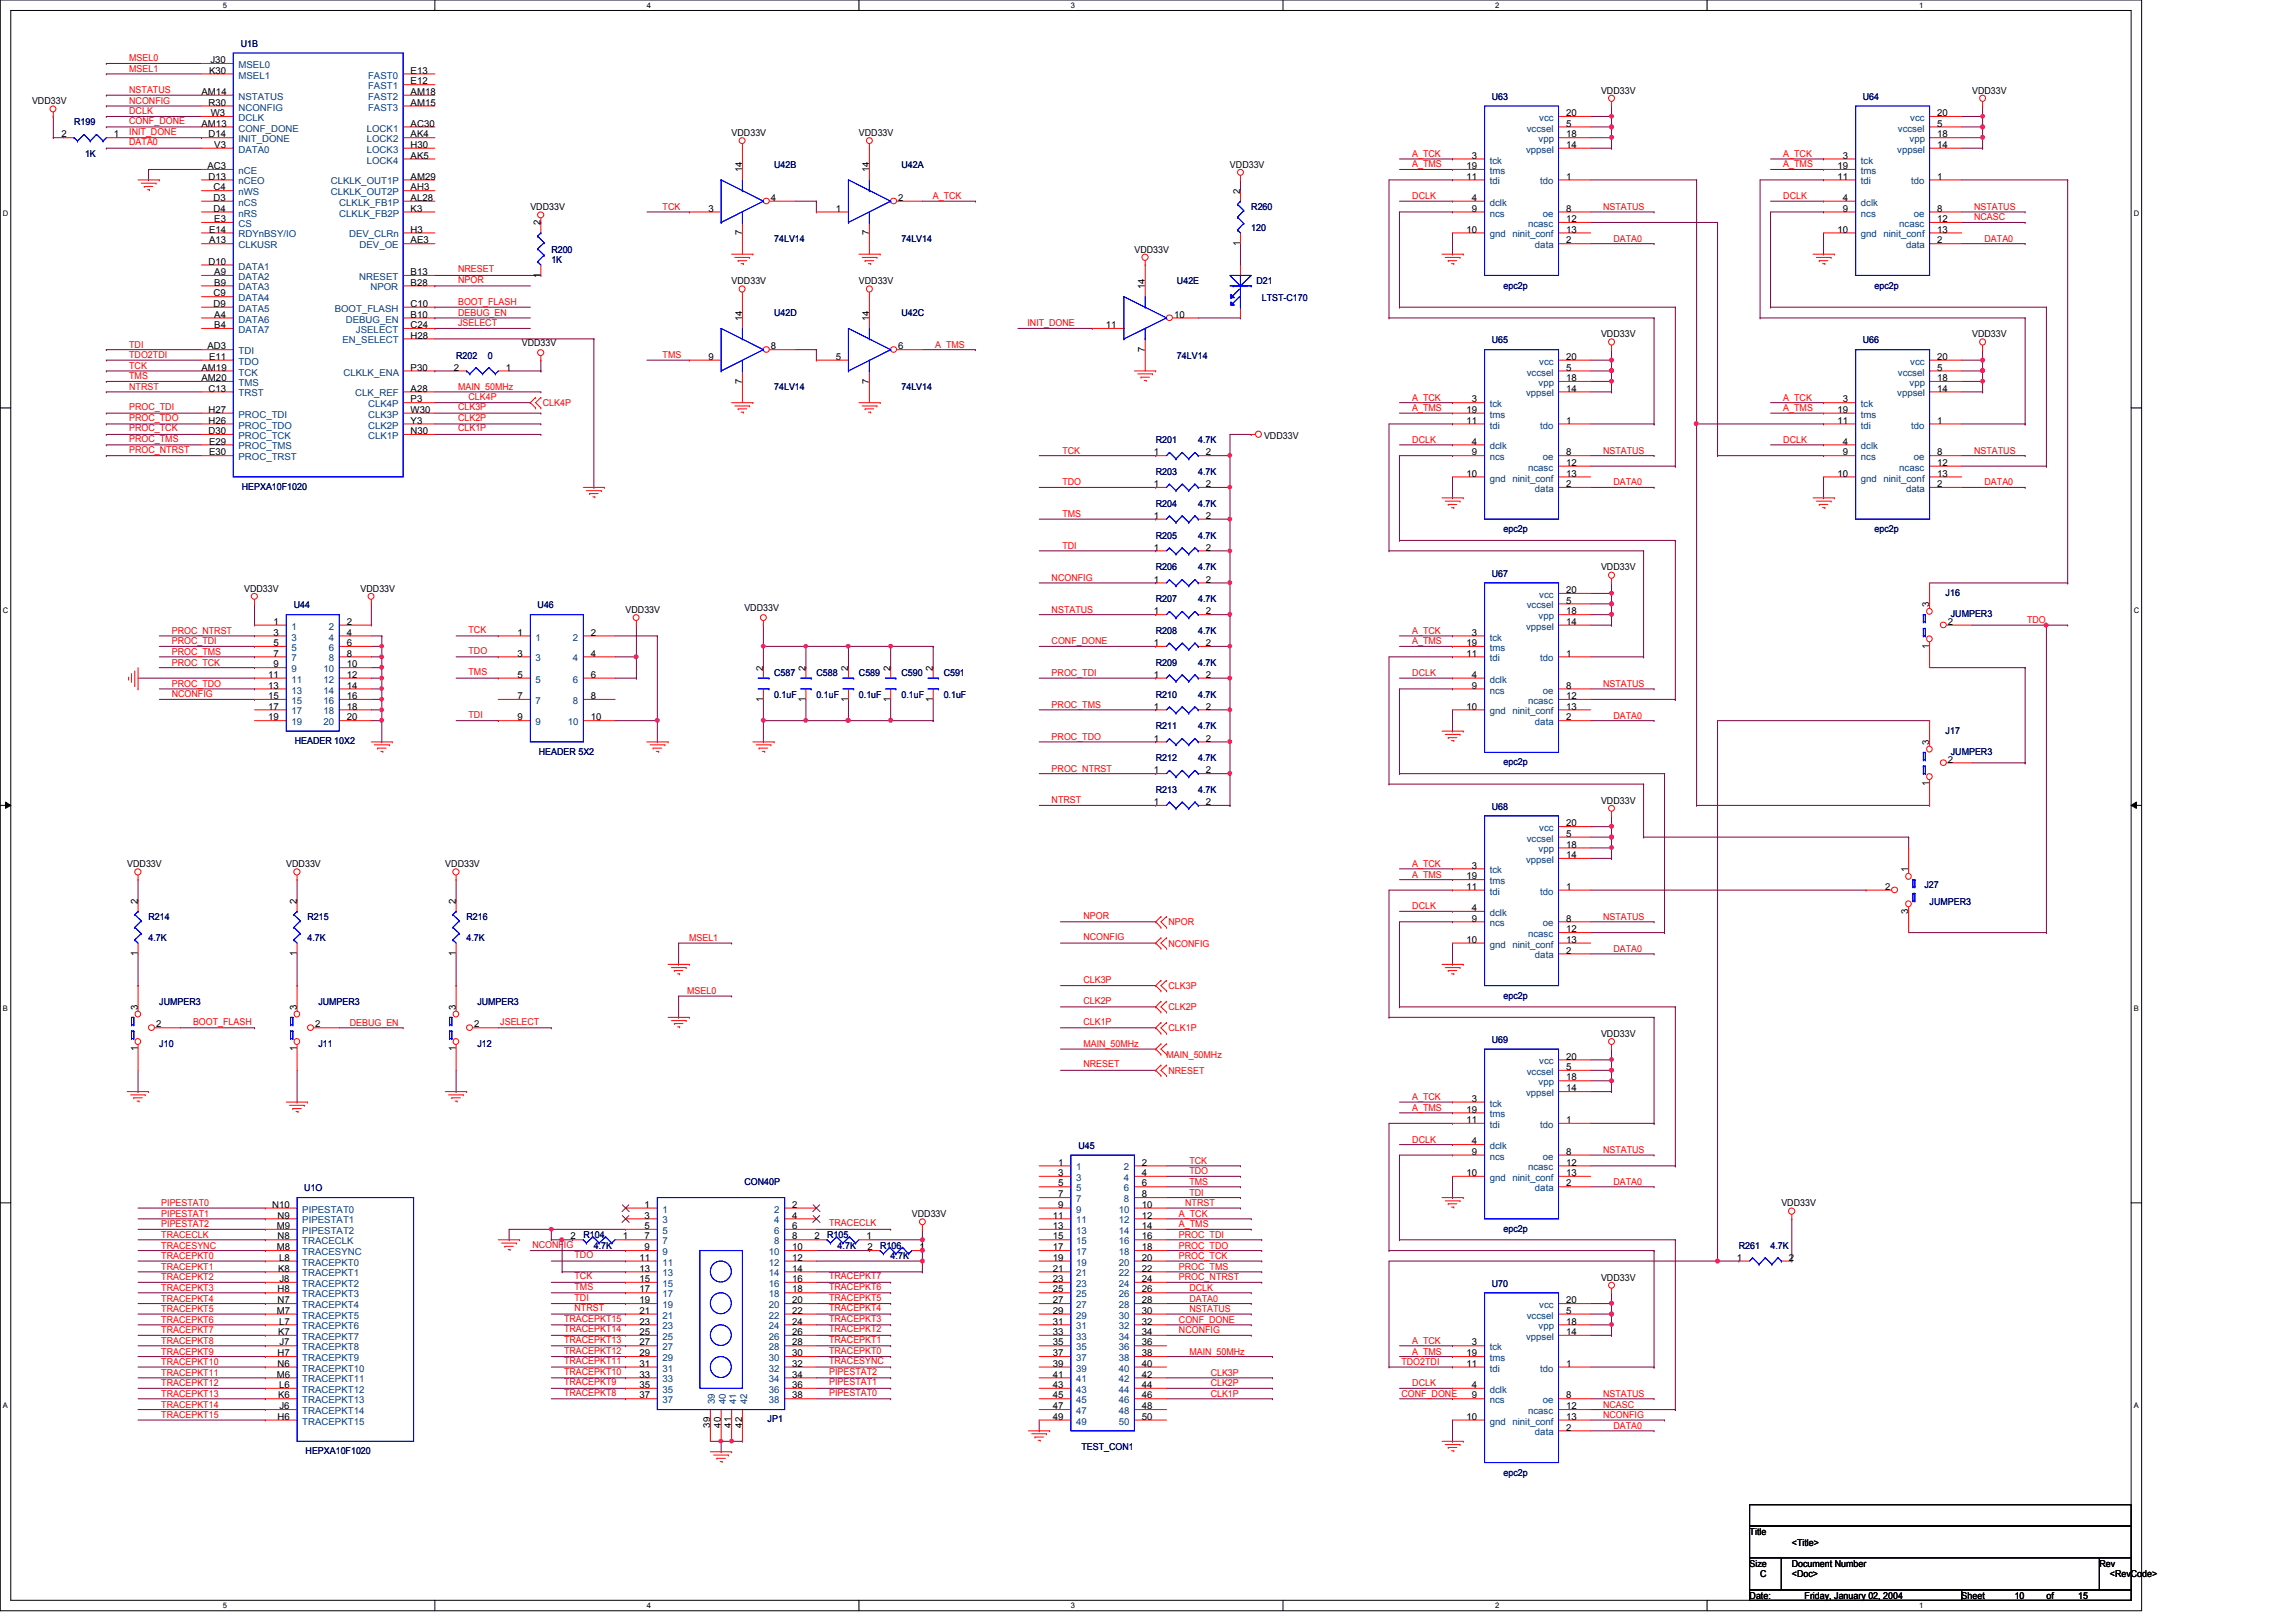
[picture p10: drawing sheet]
<svg xmlns="http://www.w3.org/2000/svg" width="297mm" height="210mm" viewBox="0 0 297 210" stroke-linecap="round" stroke-linejoin="round" font-family="sans-serif">
<defs><g id="words">
<g font-size="1.2" fill="#f00">
<text x="16.7" y="8">MSEL0</text>
<text x="16.7" y="9.3">MSEL1</text>
<text x="16.7" y="13.5">NCONFIG</text>
<text x="16.7" y="14.8">DCLK</text>
<text x="16.7" y="17.4">INIT_DONE</text>
<text x="16.7" y="12.1">NSTATUS</text>
<text x="16.7" y="16">CONF_DONE</text>
<text x="16.7" y="18.8">DATA0</text>
<text x="182.7" y="20.3">A_TCK</text>
<text x="182.7" y="21.7">A_TMS</text>
<text x="230.7" y="20.3">A_TCK</text>
<text x="230.7" y="21.7">A_TMS</text>
<text x="85.7" y="27.2">TCK</text>
<text x="120.7" y="25.8">A_TCK</text>
<text x="182.7" y="25.8">DCLK</text>
<text x="207.4" y="27.2">NSTATUS</text>
<text x="230.7" y="25.8">DCLK</text>
<text x="255.4" y="28.5">NCASC</text>
<text x="255.4" y="27.2">NSTATUS</text>
<text x="59.3" y="35.3">NRESET</text>
<text x="208.7" y="31.3">DATA0</text>
<text x="256.7" y="31.3">DATA0</text>
<text x="59.3" y="40.9">DEBUG_EN</text>
<text x="59.3" y="39.5">BOOT_FLASH</text>
<text x="59.3" y="36.6">NPOR</text>
<text x="16.7" y="45">TDI</text>
<text x="16.7" y="46.4">TDO2TDI</text>
<text x="16.7" y="47.8">TCK</text>
<text x="59.3" y="42.2">JSELECT</text>
<text x="85.7" y="46.4">TMS</text>
<text x="121" y="45">A_TMS</text>
<text x="132.9" y="42.2">INIT_DONE</text>
<text x="16.7" y="49.1">TMS</text>
<text x="16.7" y="50.5">NTRST</text>
<text x="16.7" y="53.1">PROC_TDI</text>
<text x="59.3" y="53.1">CLK3P</text>
<text x="59.3" y="50.5">MAIN_50MHz</text>
<text x="60.6" y="51.7">CLK4P</text>
<text x="70.2" y="52.6">CLK4P</text>
<text x="182.7" y="53.2">A_TMS</text>
<text x="182.7" y="51.9">A_TCK</text>
<text x="230.7" y="53.2">A_TMS</text>
<text x="230.7" y="51.9">A_TCK</text>
<text x="16.7" y="55.8">PROC_TCK</text>
<text x="16.7" y="54.4">PROC_TDO</text>
<text x="16.7" y="58.6">PROC_NTRST</text>
<text x="16.7" y="57.2">PROC_TMS</text>
<text x="59.3" y="55.8">CLK1P</text>
<text x="59.3" y="54.4">CLK2P</text>
<text x="137.5" y="58.7">TCK</text>
<text x="182.7" y="57.3">DCLK</text>
<text x="207.4" y="58.7">NSTATUS</text>
<text x="230.7" y="57.3">DCLK</text>
<text x="255.4" y="58.7">NSTATUS</text>
<text x="137.5" y="62.8">TDO</text>
<text x="208.7" y="62.8">DATA0</text>
<text x="256.7" y="62.8">DATA0</text>
<text x="137.5" y="66.9">TMS</text>
<text x="137.5" y="71">TDI</text>
<text x="136.1" y="75.2">NCONFIG</text>
<text x="22.2" y="82">PROC_NTRST</text>
<text x="22.2" y="83.4">PROC_TDI</text>
<text x="60.6" y="81.9">TCK</text>
<text x="136.1" y="79.3">NSTATUS</text>
<text x="136.1" y="83.4">CONF_DONE</text>
<text x="182.7" y="83.4">A_TMS</text>
<text x="182.7" y="82">A_TCK</text>
<text x="262.3" y="80.6">TDO</text>
<text x="22.2" y="84.8">PROC_TMS</text>
<text x="22.2" y="86.1">PROC_TCK</text>
<text x="22.2" y="88.9">PROC_TDO</text>
<text x="60.6" y="84.6">TDO</text>
<text x="60.6" y="87.4">TMS</text>
<text x="136.1" y="87.5">PROC_TDI</text>
<text x="182.7" y="87.5">DCLK</text>
<text x="207.4" y="88.9">NSTATUS</text>
<text x="22.2" y="90.3">NCONFIG</text>
<text x="60.6" y="92.9">TDI</text>
<text x="136.1" y="91.6">PROC_TMS</text>
<text x="136.1" y="95.8">PROC_TDO</text>
<text x="208.7" y="93">DATA0</text>
<text x="136.1" y="99.9">PROC_NTRST</text>
<text x="136.1" y="104">NTRST</text>
<text x="182.7" y="112.2">A_TCK</text>
<text x="182.7" y="113.6">A_TMS</text>
<text x="140.2" y="118.9">NPOR</text>
<text x="151.2" y="119.8">NPOR</text>
<text x="182.7" y="117.7">DCLK</text>
<text x="207.4" y="119">NSTATUS</text>
<text x="89.1" y="121.8">MSEL1</text>
<text x="140.2" y="121.7">NCONFIG</text>
<text x="151.2" y="122.5">NCONFIG</text>
<text x="208.7" y="123.2">DATA0</text>
<text x="88.9" y="128.7">MSEL0</text>
<text x="140.2" y="127.2">CLK3P</text>
<text x="140.2" y="129.9">CLK2P</text>
<text x="151.2" y="128">CLK3P</text>
<text x="151.2" y="130.7">CLK2P</text>
<text x="25" y="132.6">BOOT_FLASH</text>
<text x="45.2" y="132.8">DEBUG_EN</text>
<text x="64.7" y="132.6">JSELECT</text>
<text x="140.2" y="132.6">CLK1P</text>
<text x="140.2" y="135.5">MAIN_50MHz</text>
<text x="150.9" y="136.9">MAIN_50MHz</text>
<text x="151.2" y="133.5">CLK1P</text>
<text x="140.2" y="138.1">NRESET</text>
<text x="151.2" y="139">NRESET</text>
<text x="182.7" y="142.4">A_TCK</text>
<text x="182.7" y="143.8">A_TMS</text>
<text x="182.7" y="147.9">DCLK</text>
<text x="207.4" y="149.2">NSTATUS</text>
<text x="153.9" y="152">TDO</text>
<text x="153.9" y="150.6">TCK</text>
<text x="153.9" y="154.7">TDI</text>
<text x="153.9" y="153.3">TMS</text>
<text x="208.7" y="153.3">DATA0</text>
<text x="20.9" y="156.1">PIPESTAT0</text>
<text x="20.9" y="157.5">PIPESTAT1</text>
<text x="20.9" y="161.6">TRACESYNC</text>
<text x="20.9" y="158.8">PIPESTAT2</text>
<text x="20.9" y="160.2">TRACECLK</text>
<text x="68.9" y="161.5">NCONFIG</text>
<text x="107.3" y="158.7">TRACECLK</text>
<text x="152.5" y="157.5">A_TCK</text>
<text x="152.5" y="160.2">PROC_TDI</text>
<text x="152.5" y="161.6">PROC_TDO</text>
<text x="152.5" y="158.8">A_TMS</text>
<text x="153.3" y="156.1">NTRST</text>
<text x="20.9" y="165.7">TRACEPKT2</text>
<text x="20.9" y="167">TRACEPKT3</text>
<text x="20.9" y="164.3">TRACEPKT1</text>
<text x="20.9" y="162.9">TRACEPKT0</text>
<text x="74.3" y="162.8">TDO</text>
<text x="74.3" y="166.9">TMS</text>
<text x="74.3" y="165.6">TCK</text>
<text x="107.3" y="165.6">TRACEPKT7</text>
<text x="107.3" y="166.9">TRACEPKT6</text>
<text x="152.5" y="164.3">PROC_TMS</text>
<text x="152.5" y="165.7">PROC_NTRST</text>
<text x="152.5" y="162.9">PROC_TCK</text>
<text x="153.9" y="167">DCLK</text>
<text x="20.9" y="173.9">TRACEPKT8</text>
<text x="20.9" y="169.8">TRACEPKT5</text>
<text x="20.9" y="168.4">TRACEPKT4</text>
<text x="20.9" y="172.5">TRACEPKT7</text>
<text x="20.9" y="171.2">TRACEPKT6</text>
<text x="73" y="173.8">TRACEPKT13</text>
<text x="73" y="171">TRACEPKT15</text>
<text x="73" y="172.4">TRACEPKT14</text>
<text x="74.3" y="168.3">TDI</text>
<text x="74.3" y="169.7">NTRST</text>
<text x="107.3" y="171">TRACEPKT3</text>
<text x="107.3" y="172.4">TRACEPKT2</text>
<text x="107.3" y="168.3">TRACEPKT5</text>
<text x="107.3" y="173.8">TRACEPKT1</text>
<text x="107.3" y="169.7">TRACEPKT4</text>
<text x="152.5" y="171.2">CONF_DONE</text>
<text x="152.5" y="172.5">NCONFIG</text>
<text x="153.9" y="168.4">DATA0</text>
<text x="153.9" y="169.8">NSTATUS</text>
<text x="182.7" y="173.9">A_TCK</text>
<text x="20.9" y="176.7">TRACEPKT10</text>
<text x="20.9" y="178.1">TRACEPKT11</text>
<text x="20.9" y="175.3">TRACEPKT9</text>
<text x="20.9" y="179.4">TRACEPKT12</text>
<text x="73" y="179.3">TRACEPKT9</text>
<text x="73" y="175.2">TRACEPKT12</text>
<text x="73" y="177.9">TRACEPKT10</text>
<text x="73" y="176.5">TRACEPKT11</text>
<text x="107.3" y="179.3">PIPESTAT1</text>
<text x="107.3" y="175.2">TRACEPKT0</text>
<text x="107.3" y="176.5">TRACESYNC</text>
<text x="107.3" y="177.9">PIPESTAT2</text>
<text x="153.9" y="175.3">MAIN_50MHz</text>
<text x="156.6" y="179.4">CLK2P</text>
<text x="156.6" y="178.1">CLK3P</text>
<text x="181.3" y="176.7">TDO2TDI</text>
<text x="182.7" y="179.4">DCLK</text>
<text x="182.7" y="175.3">A_TMS</text>
<text x="20.9" y="180.8">TRACEPKT13</text>
<text x="20.9" y="182.2">TRACEPKT14</text>
<text x="20.9" y="183.5">TRACEPKT15</text>
<text x="73" y="180.6">TRACEPKT8</text>
<text x="107.3" y="180.6">PIPESTAT0</text>
<text x="156.6" y="180.8">CLK1P</text>
<text x="181.3" y="180.8">CONF_DONE</text>
<text x="207.4" y="183.5">NCONFIG</text>
<text x="207.4" y="182.2">NCASC</text>
<text x="207.4" y="180.8">NSTATUS</text>
<text x="208.7" y="184.9">DATA0</text>
</g>
<g font-size="1.2">
<text x="27" y="9.5">K30</text>
<text x="27.2" y="8.2">J30</text>
<text x="53.1" y="9.5">E13</text>
<text x="53.1" y="10.9">E12</text>
<text x="4.1" y="13.5">VDD33V</text>
<text x="8" y="17.8">2</text>
<text x="14.7" y="17.8">1</text>
<text x="26.1" y="12.3">AM14</text>
<text x="26.1" y="16.4">AM13</text>
<text x="27" y="13.7">R30</text>
<text x="27" y="17.8">D14</text>
<text x="27.3" y="15">W3</text>
<text x="53.1" y="12.3">AM18</text>
<text x="53.1" y="13.7">AM15</text>
<text x="53.1" y="16.4">AC30</text>
<text x="53.1" y="17.8">AK4</text>
<text x="94.7" y="17.6">VDD33V</text>
<text x="111.1" y="17.6">VDD33V</text>
<text x="202.6" y="15">20</text>
<text x="202.6" y="16.4">5</text>
<text x="202.6" y="17.8">18</text>
<text x="207.1" y="12.1">VDD33V</text>
<text x="250.6" y="15">20</text>
<text x="250.6" y="16.4">5</text>
<text x="250.6" y="17.8">18</text>
<text x="255.1" y="12.1">VDD33V</text>
<text x="26.8" y="21.9">AC3</text>
<text x="27" y="23.2">D13</text>
<text x="27.7" y="19.1">V3</text>
<text x="53.1" y="19.1">H30</text>
<text x="53.1" y="20.5">AK5</text>
<text x="53.1" y="23.2">AM29</text>
<text x="96" y="22.3" transform="rotate(-90 96 22.3)">14</text>
<text x="112.4" y="22.3" transform="rotate(-90 112.4 22.3)">14</text>
<text x="159.1" y="21.7">VDD33V</text>
<text x="189.7" y="21.9">19</text>
<text x="189.7" y="23.2">11</text>
<text x="190.4" y="20.5">3</text>
<text x="202.6" y="19.1">14</text>
<text x="202.6" y="23.2">1</text>
<text x="237.7" y="21.9">19</text>
<text x="237.7" y="23.2">11</text>
<text x="238.4" y="20.5">3</text>
<text x="250.6" y="19.1">14</text>
<text x="250.6" y="23.2">1</text>
<text x="27.6" y="24.6">C4</text>
<text x="27.6" y="27.4">D4</text>
<text x="27.6" y="26">D3</text>
<text x="27.7" y="28.7">E3</text>
<text x="53.1" y="24.6">AH3</text>
<text x="53.1" y="26">AL28</text>
<text x="53.1" y="27.4">K3</text>
<text x="68.6" y="27.2">VDD33V</text>
<text x="69.9" y="29.2" transform="rotate(-90 69.9 29.2)">2</text>
<text x="91.6" y="27.4">3</text>
<text x="99.7" y="26">4</text>
<text x="108.1" y="27.4">1</text>
<text x="116.2" y="26">2</text>
<text x="160.4" y="25.1" transform="rotate(-90 160.4 25.1)">2</text>
<text x="190.4" y="26">4</text>
<text x="190.4" y="27.4">9</text>
<text x="202.6" y="27.4">8</text>
<text x="202.6" y="28.7">12</text>
<text x="238.4" y="26">4</text>
<text x="238.4" y="27.4">9</text>
<text x="250.6" y="27.4">8</text>
<text x="250.6" y="28.7">12</text>
<text x="27" y="34.2">D10</text>
<text x="27" y="30.1">E14</text>
<text x="27" y="31.5">A13</text>
<text x="27.7" y="35.6">A9</text>
<text x="53.1" y="30.1">H3</text>
<text x="53.1" y="31.5">AE3</text>
<text x="53.1" y="35.6">B13</text>
<text x="69.9" y="35.9" transform="rotate(-90 69.9 35.9)">1</text>
<text x="96" y="30.4" transform="rotate(-90 96 30.4)">7</text>
<text x="112.4" y="30.4" transform="rotate(-90 112.4 30.4)">7</text>
<text x="146.8" y="32.7">VDD33V</text>
<text x="160.4" y="31.8" transform="rotate(-90 160.4 31.8)">1</text>
<text x="189.7" y="30.1">10</text>
<text x="202.6" y="30.1">13</text>
<text x="202.6" y="31.5">2</text>
<text x="237.7" y="30.1">10</text>
<text x="250.6" y="30.1">13</text>
<text x="250.6" y="31.5">2</text>
<text x="27.6" y="38.4">C9</text>
<text x="27.6" y="39.7">D9</text>
<text x="27.7" y="37">B9</text>
<text x="27.7" y="41.1">A4</text>
<text x="53.1" y="37">B28</text>
<text x="53.1" y="39.7">C10</text>
<text x="53.1" y="41.1">B10</text>
<text x="94.7" y="36.8">VDD33V</text>
<text x="96" y="41.5" transform="rotate(-90 96 41.5)">14</text>
<text x="111.1" y="36.8">VDD33V</text>
<text x="112.4" y="41.5" transform="rotate(-90 112.4 41.5)">14</text>
<text x="148.1" y="37.4" transform="rotate(-90 148.1 37.4)">14</text>
<text x="151.9" y="41.1">10</text>
<text x="26.1" y="48">AM19</text>
<text x="26.8" y="45.2">AD3</text>
<text x="27" y="46.6">E11</text>
<text x="27.7" y="42.5">B4</text>
<text x="53.1" y="48">P30</text>
<text x="53.1" y="42.5">C24</text>
<text x="53.1" y="43.8">H28</text>
<text x="58.7" y="48">2</text>
<text x="65.4" y="48">1</text>
<text x="67.5" y="44.7">VDD33V</text>
<text x="91.6" y="46.6">9</text>
<text x="99.7" y="45.2">8</text>
<text x="108.1" y="46.6">5</text>
<text x="116.2" y="45.2">6</text>
<text x="143.1" y="42.5">11</text>
<text x="148.1" y="45.5" transform="rotate(-90 148.1 45.5)">7</text>
<text x="202.6" y="46.6">20</text>
<text x="202.6" y="48">5</text>
<text x="207.1" y="43.6">VDD33V</text>
<text x="250.6" y="46.6">20</text>
<text x="250.6" y="48">5</text>
<text x="255.1" y="43.6">VDD33V</text>
<text x="26.1" y="49.3">AM20</text>
<text x="27" y="50.7">C13</text>
<text x="27" y="53.4">H27</text>
<text x="53.1" y="53.4">W30</text>
<text x="53.1" y="52.1">P3</text>
<text x="53.1" y="50.7">A28</text>
<text x="96" y="49.7" transform="rotate(-90 96 49.7)">7</text>
<text x="112.4" y="49.7" transform="rotate(-90 112.4 49.7)">7</text>
<text x="189.7" y="53.4">19</text>
<text x="190.4" y="52.1">3</text>
<text x="202.6" y="50.7">14</text>
<text x="202.6" y="49.3">18</text>
<text x="237.7" y="53.4">19</text>
<text x="238.4" y="52.1">3</text>
<text x="250.6" y="50.7">14</text>
<text x="250.6" y="49.3">18</text>
<text x="27" y="54.8">H26</text>
<text x="27" y="56.2">D30</text>
<text x="27" y="57.5">E29</text>
<text x="27" y="58.9">E30</text>
<text x="53.1" y="56.2">N30</text>
<text x="53.1" y="54.8">Y3</text>
<text x="149.3" y="58.9">1</text>
<text x="156" y="58.9">2</text>
<text x="163.5" y="56.8">VDD33V</text>
<text x="189.7" y="54.8">11</text>
<text x="190.4" y="57.5">4</text>
<text x="190.4" y="58.9">9</text>
<text x="202.6" y="54.8">1</text>
<text x="202.6" y="58.9">8</text>
<text x="237.7" y="54.8">11</text>
<text x="238.4" y="57.5">4</text>
<text x="238.4" y="58.9">9</text>
<text x="250.6" y="54.8">1</text>
<text x="250.6" y="58.9">8</text>
<text x="149.3" y="63">1</text>
<text x="156" y="63">2</text>
<text x="189.7" y="61.7">10</text>
<text x="202.6" y="60.3">12</text>
<text x="202.6" y="61.7">13</text>
<text x="202.6" y="63">2</text>
<text x="237.7" y="61.7">10</text>
<text x="250.6" y="60.3">12</text>
<text x="250.6" y="61.7">13</text>
<text x="250.6" y="63">2</text>
<text x="149.3" y="67.1">1</text>
<text x="149.3" y="71.2">1</text>
<text x="156" y="67.1">2</text>
<text x="156" y="71.2">2</text>
<text x="31.6" y="76.6">VDD33V</text>
<text x="46.6" y="76.6">VDD33V</text>
<text x="149.3" y="75.4">1</text>
<text x="156" y="75.4">2</text>
<text x="202.6" y="76.7">20</text>
<text x="207.1" y="73.8">VDD33V</text>
<text x="35.4" y="80.9">1</text>
<text x="35.4" y="82.3">3</text>
<text x="35.4" y="83.6">5</text>
<text x="44.9" y="80.9">2</text>
<text x="44.9" y="82.3">4</text>
<text x="44.9" y="83.6">6</text>
<text x="67" y="82.3">1</text>
<text x="76.4" y="82.3">2</text>
<text x="80.9" y="79.3">VDD33V</text>
<text x="96.3" y="79">VDD33V</text>
<text x="149.3" y="79.5">1</text>
<text x="149.3" y="83.6">1</text>
<text x="156" y="79.5">2</text>
<text x="156" y="83.6">2</text>
<text x="189.7" y="83.6">19</text>
<text x="190.4" y="82.3">3</text>
<text x="202.6" y="80.9">14</text>
<text x="202.6" y="78.1">5</text>
<text x="202.6" y="79.5">18</text>
<text x="249.6" y="83.9" transform="rotate(-90 249.6 83.9)">1</text>
<text x="249.6" y="78.6" transform="rotate(-90 249.6 78.6)">3</text>
<text x="252" y="80.9">2</text>
<text x="34.7" y="87.7">11</text>
<text x="34.7" y="89.1">13</text>
<text x="35.4" y="85">7</text>
<text x="35.4" y="86.4">9</text>
<text x="44.9" y="85">8</text>
<text x="44.9" y="86.4">10</text>
<text x="44.9" y="87.7">12</text>
<text x="44.9" y="89.1">14</text>
<text x="67" y="85">3</text>
<text x="67" y="87.7">5</text>
<text x="76.4" y="85">4</text>
<text x="76.4" y="87.7">6</text>
<text x="98.7" y="86.8" transform="rotate(-90 98.7 86.8)">2</text>
<text x="104.2" y="86.8" transform="rotate(-90 104.2 86.8)">2</text>
<text x="109.7" y="86.8" transform="rotate(-90 109.7 86.8)">2</text>
<text x="115.2" y="86.8" transform="rotate(-90 115.2 86.8)">2</text>
<text x="120.7" y="86.8" transform="rotate(-90 120.7 86.8)">2</text>
<text x="149.3" y="87.7">1</text>
<text x="156" y="87.7">2</text>
<text x="189.7" y="85">11</text>
<text x="190.4" y="87.7">4</text>
<text x="190.4" y="89.1">9</text>
<text x="202.6" y="85">1</text>
<text x="202.6" y="89.1">8</text>
<text x="34.7" y="90.5">15</text>
<text x="34.7" y="91.8">17</text>
<text x="34.7" y="93.2">19</text>
<text x="44.9" y="90.5">16</text>
<text x="44.9" y="91.8">18</text>
<text x="44.9" y="93.2">20</text>
<text x="67" y="90.5">7</text>
<text x="67" y="93.2">9</text>
<text x="76.4" y="90.5">8</text>
<text x="76.4" y="93.2">10</text>
<text x="98.7" y="90.8" transform="rotate(-90 98.7 90.8)">1</text>
<text x="104.2" y="90.8" transform="rotate(-90 104.2 90.8)">1</text>
<text x="109.7" y="90.8" transform="rotate(-90 109.7 90.8)">1</text>
<text x="115.2" y="90.8" transform="rotate(-90 115.2 90.8)">1</text>
<text x="120.7" y="90.8" transform="rotate(-90 120.7 90.8)">1</text>
<text x="149.3" y="91.8">1</text>
<text x="149.3" y="96">1</text>
<text x="156" y="91.8">2</text>
<text x="156" y="96">2</text>
<text x="189.7" y="91.8">10</text>
<text x="202.6" y="90.5">12</text>
<text x="202.6" y="91.8">13</text>
<text x="202.6" y="93.2">2</text>
<text x="149.3" y="100.1">1</text>
<text x="156" y="100.1">2</text>
<text x="249.6" y="101.8" transform="rotate(-90 249.6 101.8)">1</text>
<text x="249.6" y="96.4" transform="rotate(-90 249.6 96.4)">3</text>
<text x="252" y="98.7">2</text>
<text x="149.3" y="104.2">1</text>
<text x="156" y="104.2">2</text>
<text x="202.6" y="106.9">20</text>
<text x="207.1" y="104">VDD33V</text>
<text x="16.5" y="112.2">VDD33V</text>
<text x="37" y="112.2">VDD33V</text>
<text x="57.6" y="112.2">VDD33V</text>
<text x="189.7" y="113.8">19</text>
<text x="190.4" y="112.4">3</text>
<text x="202.6" y="111">14</text>
<text x="202.6" y="108.3">5</text>
<text x="202.6" y="109.7">18</text>
<text x="246.9" y="112.9" transform="rotate(-90 246.9 112.9)">1</text>
<text x="17.8" y="117" transform="rotate(-90 17.8 117)">2</text>
<text x="38.4" y="117" transform="rotate(-90 38.4 117)">2</text>
<text x="59" y="117" transform="rotate(-90 59 117)">2</text>
<text x="189.7" y="115.1">11</text>
<text x="190.4" y="117.9">4</text>
<text x="190.4" y="119.3">9</text>
<text x="202.6" y="115.1">1</text>
<text x="202.6" y="119.3">8</text>
<text x="243.9" y="115.1">2</text>
<text x="246.9" y="118.2" transform="rotate(-90 246.9 118.2)">3</text>
<text x="17.8" y="123.7" transform="rotate(-90 17.8 123.7)">1</text>
<text x="38.4" y="123.7" transform="rotate(-90 38.4 123.7)">1</text>
<text x="59" y="123.7" transform="rotate(-90 59 123.7)">1</text>
<text x="189.7" y="122">10</text>
<text x="202.6" y="120.6">12</text>
<text x="202.6" y="122">13</text>
<text x="202.6" y="123.4">2</text>
<text x="17.8" y="130.7" transform="rotate(-90 17.8 130.7)">3</text>
<text x="38.4" y="130.7" transform="rotate(-90 38.4 130.7)">3</text>
<text x="59" y="130.7" transform="rotate(-90 59 130.7)">3</text>
<text x="17.8" y="136.1" transform="rotate(-90 17.8 136.1)">1</text>
<text x="20.2" y="133">2</text>
<text x="38.4" y="136.1" transform="rotate(-90 38.4 136.1)">1</text>
<text x="40.8" y="133">2</text>
<text x="59" y="136.1" transform="rotate(-90 59 136.1)">1</text>
<text x="61.3" y="133">2</text>
<text x="202.6" y="137.1">20</text>
<text x="207.1" y="134.2">VDD33V</text>
<text x="189.7" y="144">19</text>
<text x="190.4" y="142.6">3</text>
<text x="202.6" y="141.2">14</text>
<text x="202.6" y="138.5">5</text>
<text x="202.6" y="139.8">18</text>
<text x="189.7" y="145.3">11</text>
<text x="190.4" y="148.1">4</text>
<text x="190.4" y="149.4">9</text>
<text x="202.6" y="145.3">1</text>
<text x="202.6" y="149.4">8</text>
<text x="136.9" y="150.8">1</text>
<text x="136.9" y="152.2">3</text>
<text x="136.9" y="153.5">5</text>
<text x="136.9" y="154.9">7</text>
<text x="147.7" y="150.8">2</text>
<text x="147.7" y="152.2">4</text>
<text x="147.7" y="153.5">6</text>
<text x="147.7" y="154.9">8</text>
<text x="189.7" y="152.2">10</text>
<text x="202.6" y="150.8">12</text>
<text x="202.6" y="152.2">13</text>
<text x="202.6" y="153.5">2</text>
<text x="35.2" y="156.3">N10</text>
<text x="35.8" y="159">M9</text>
<text x="35.8" y="161.8">M8</text>
<text x="35.9" y="157.7">N9</text>
<text x="35.9" y="160.4">N8</text>
<text x="73.8" y="160.4">2</text>
<text x="80.6" y="160.4">1</text>
<text x="83.4" y="156.3">1</text>
<text x="83.4" y="157.7">3</text>
<text x="83.4" y="159">5</text>
<text x="83.4" y="160.4">7</text>
<text x="83.4" y="161.8">9</text>
<text x="102.5" y="161.8">10</text>
<text x="102.5" y="160.4">8</text>
<text x="102.5" y="159">6</text>
<text x="102.5" y="157.7">4</text>
<text x="102.5" y="156.3">2</text>
<text x="105.4" y="160.4">2</text>
<text x="112.1" y="160.4">1</text>
<text x="112.2" y="161.8">2</text>
<text x="118" y="157.5">VDD33V</text>
<text x="119" y="161.8">1</text>
<text x="136.2" y="157.7">11</text>
<text x="136.2" y="159">13</text>
<text x="136.2" y="160.4">15</text>
<text x="136.2" y="161.8">17</text>
<text x="136.9" y="156.3">9</text>
<text x="147.7" y="156.3">10</text>
<text x="147.7" y="157.7">12</text>
<text x="147.7" y="159">14</text>
<text x="147.7" y="160.4">16</text>
<text x="147.7" y="161.8">18</text>
<text x="230.5" y="156.1">VDD33V</text>
<text x="35.9" y="167.3">H8</text>
<text x="36" y="164.5">K8</text>
<text x="36.1" y="163.2">L8</text>
<text x="36.1" y="165.9">J8</text>
<text x="82.7" y="163.2">11</text>
<text x="82.7" y="164.5">13</text>
<text x="82.7" y="165.9">15</text>
<text x="82.7" y="167.3">17</text>
<text x="102.5" y="167.3">18</text>
<text x="102.5" y="165.9">16</text>
<text x="102.5" y="164.5">14</text>
<text x="102.5" y="163.2">12</text>
<text x="136.2" y="163.2">19</text>
<text x="136.2" y="164.5">21</text>
<text x="136.2" y="165.9">23</text>
<text x="136.2" y="167.3">25</text>
<text x="147.7" y="163.2">20</text>
<text x="147.7" y="164.5">22</text>
<text x="147.7" y="165.9">24</text>
<text x="147.7" y="167.3">26</text>
<text x="207.1" y="165.7">VDD33V</text>
<text x="224.7" y="163.2">1</text>
<text x="231.4" y="163.2">2</text>
<text x="35.8" y="170">M7</text>
<text x="35.9" y="168.7">N7</text>
<text x="36" y="172.8">K7</text>
<text x="36.1" y="171.4">L7</text>
<text x="82.7" y="168.7">19</text>
<text x="82.7" y="170">21</text>
<text x="82.7" y="171.4">23</text>
<text x="82.7" y="172.8">25</text>
<text x="102.5" y="172.8">26</text>
<text x="102.5" y="171.4">24</text>
<text x="102.5" y="170">22</text>
<text x="102.5" y="168.7">20</text>
<text x="136.2" y="168.7">27</text>
<text x="136.2" y="170">29</text>
<text x="136.2" y="171.4">31</text>
<text x="136.2" y="172.8">33</text>
<text x="147.7" y="168.7">28</text>
<text x="147.7" y="170">30</text>
<text x="147.7" y="171.4">32</text>
<text x="147.7" y="172.8">34</text>
<text x="202.6" y="168.7">20</text>
<text x="202.6" y="172.8">14</text>
<text x="202.6" y="170">5</text>
<text x="202.6" y="171.4">18</text>
<text x="35.8" y="178.3">M6</text>
<text x="35.9" y="175.5">H7</text>
<text x="35.9" y="176.9">N6</text>
<text x="36.1" y="179.6">L6</text>
<text x="36.1" y="174.1">J7</text>
<text x="82.7" y="174.1">27</text>
<text x="82.7" y="175.5">29</text>
<text x="82.7" y="176.9">31</text>
<text x="82.7" y="178.3">33</text>
<text x="82.7" y="179.6">35</text>
<text x="102.5" y="179.6">36</text>
<text x="102.5" y="178.3">34</text>
<text x="102.5" y="176.9">32</text>
<text x="102.5" y="175.5">30</text>
<text x="102.5" y="174.1">28</text>
<text x="136.2" y="174.1">35</text>
<text x="136.2" y="175.5">37</text>
<text x="136.2" y="176.9">39</text>
<text x="136.2" y="178.3">41</text>
<text x="136.2" y="179.6">43</text>
<text x="147.7" y="174.1">36</text>
<text x="147.7" y="175.5">38</text>
<text x="147.7" y="176.9">40</text>
<text x="147.7" y="178.3">42</text>
<text x="147.7" y="179.6">44</text>
<text x="189.7" y="175.5">19</text>
<text x="189.7" y="176.9">11</text>
<text x="190.4" y="174.1">3</text>
<text x="190.4" y="179.6">4</text>
<text x="202.6" y="176.9">1</text>
<text x="35.9" y="183.7">H6</text>
<text x="36" y="181">K6</text>
<text x="36.1" y="182.4">J6</text>
<text x="82.7" y="181">37</text>
<text x="91.9" y="184.7" transform="rotate(-90 91.9 184.7)">39</text>
<text x="93.3" y="184.7" transform="rotate(-90 93.3 184.7)">40</text>
<text x="94.6" y="184.7" transform="rotate(-90 94.6 184.7)">41</text>
<text x="96" y="184.7" transform="rotate(-90 96 184.7)">42</text>
<text x="102.5" y="181">38</text>
<text x="136.2" y="181">45</text>
<text x="136.2" y="182.4">47</text>
<text x="136.2" y="183.7">49</text>
<text x="147.7" y="181">46</text>
<text x="147.7" y="182.4">48</text>
<text x="147.7" y="183.7">50</text>
<text x="189.7" y="183.7">10</text>
<text x="190.4" y="181">9</text>
<text x="202.6" y="181">8</text>
<text x="202.6" y="182.4">12</text>
<text x="202.6" y="183.7">13</text>
<text x="202.6" y="185.1">2</text>
<text x="226.4" y="198.6">Title</text>
<text x="226.4" y="202.7">Size</text>
<text x="231.8" y="202.7">Document Number</text>
<text x="231.8" y="200">&lt;Title&gt;</text>
<text x="271.6" y="202.7">Rev</text>
<text x="226.4" y="206.9">Date:</text>
<text x="227.7" y="204.1">C</text>
<text x="231.8" y="204.1">&lt;Doc&gt;</text>
<text x="233.5" y="206.9">Friday, January 02, 2004</text>
<text x="253.8" y="206.9">Sheet</text>
<text x="260.6" y="206.9">10</text>
<text x="264.7" y="206.9">of</text>
<text x="268.9" y="206.9">15</text>
<text x="273" y="204.1">&lt;RevCode&gt;</text>
</g>
<g font-size="1.2" fill="#004080">
<text x="30.9" y="8.8">MSEL0</text>
<text x="30.9" y="10.2">MSEL1</text>
<text x="47.6" y="10.2">FAST0</text>
<text x="47.6" y="11.6">FAST1</text>
<text x="30.9" y="12.9">NSTATUS</text>
<text x="30.9" y="14.3">NCONFIG</text>
<text x="30.9" y="15.7">DCLK</text>
<text x="30.9" y="17">CONF_DONE</text>
<text x="47.5" y="17">LOCK1</text>
<text x="47.6" y="12.9">FAST2</text>
<text x="47.6" y="14.3">FAST3</text>
<text x="197.5" y="17">vccsel</text>
<text x="199.1" y="15.7">vcc</text>
<text x="245.5" y="17">vccsel</text>
<text x="247.1" y="15.7">vcc</text>
<text x="30.9" y="18.4">INIT_DONE</text>
<text x="30.9" y="22.5">nCE</text>
<text x="30.9" y="19.8">DATA0</text>
<text x="30.9" y="23.9">nCEO</text>
<text x="42.8" y="23.9">CLKLK_OUT1P</text>
<text x="47.5" y="18.4">LOCK2</text>
<text x="47.5" y="19.8">LOCK3</text>
<text x="47.5" y="21.2">LOCK4</text>
<text x="192.7" y="21.2">tck</text>
<text x="192.7" y="22.5">tms</text>
<text x="192.7" y="23.9">tdi</text>
<text x="197.4" y="19.8">vppsel</text>
<text x="199" y="18.4">vpp</text>
<text x="199.3" y="23.9">tdo</text>
<text x="240.7" y="21.2">tck</text>
<text x="240.7" y="22.5">tms</text>
<text x="240.7" y="23.9">tdi</text>
<text x="245.4" y="19.8">vppsel</text>
<text x="247.1" y="18.4">vpp</text>
<text x="247.3" y="23.9">tdo</text>
<text x="30.9" y="25.3">nWS</text>
<text x="30.9" y="28">nRS</text>
<text x="30.9" y="26.6">nCS</text>
<text x="30.9" y="29.4">CS</text>
<text x="42.8" y="25.3">CLKLK_OUT2P</text>
<text x="43.9" y="26.6">CLKLK_FB1P</text>
<text x="43.9" y="28">CLKLK_FB2P</text>
<text x="192.7" y="26.6">dclk</text>
<text x="192.7" y="28">ncs</text>
<text x="197.7" y="29.4">ncasc</text>
<text x="199.6" y="28">oe</text>
<text x="240.7" y="26.6">dclk</text>
<text x="240.7" y="28">ncs</text>
<text x="245.7" y="29.4">ncasc</text>
<text x="247.6" y="28">oe</text>
<text x="30.9" y="30.7">RDYnBSY/IO</text>
<text x="30.9" y="32.1">CLKUSR</text>
<text x="30.9" y="34.9">DATA1</text>
<text x="45.2" y="30.7">DEV_CLRn</text>
<text x="46.5" y="32.1">DEV_OE</text>
<text x="192.7" y="30.7">gnd ninit_conf</text>
<text x="198.6" y="32.1">data</text>
<text x="240.7" y="30.7">gnd ninit_conf</text>
<text x="246.6" y="32.1">data</text>
<text x="30.9" y="36.2">DATA2</text>
<text x="30.9" y="37.6">DATA3</text>
<text x="30.9" y="39">DATA4</text>
<text x="30.9" y="40.3">DATA5</text>
<text x="30.9" y="41.7">DATA6</text>
<text x="43.3" y="40.3">BOOT_FLASH</text>
<text x="44.7" y="41.7">DEBUG_EN</text>
<text x="46.5" y="36.2">NRESET</text>
<text x="47.9" y="37.6">NPOR</text>
<text x="30.9" y="43.1">DATA7</text>
<text x="30.9" y="45.8">TDI</text>
<text x="30.9" y="47.2">TDO</text>
<text x="44.3" y="44.4">EN_SELECT</text>
<text x="46.1" y="43.1">JSELECT</text>
<text x="199.1" y="47.2">vcc</text>
<text x="247.1" y="47.2">vcc</text>
<text x="30.9" y="48.6">TCK</text>
<text x="30.9" y="50">TMS</text>
<text x="30.9" y="51.3">TRST</text>
<text x="44.4" y="48.6">CLKLK_ENA</text>
<text x="46" y="51.3">CLK_REF</text>
<text x="47.6" y="52.7">CLK4P</text>
<text x="192.7" y="52.7">tck</text>
<text x="197.4" y="51.3">vppsel</text>
<text x="197.5" y="48.6">vccsel</text>
<text x="199" y="50">vpp</text>
<text x="240.7" y="52.7">tck</text>
<text x="245.4" y="51.3">vppsel</text>
<text x="245.5" y="48.6">vccsel</text>
<text x="247.1" y="50">vpp</text>
<text x="30.9" y="54.1">PROC_TDI</text>
<text x="30.9" y="55.5">PROC_TDO</text>
<text x="30.9" y="56.8">PROC_TCK</text>
<text x="30.9" y="58.2">PROC_TMS</text>
<text x="30.9" y="59.6">PROC_TRST</text>
<text x="47.6" y="56.8">CLK1P</text>
<text x="47.6" y="55.5">CLK2P</text>
<text x="47.6" y="54.1">CLK3P</text>
<text x="192.7" y="54.1">tms</text>
<text x="192.7" y="55.5">tdi</text>
<text x="192.7" y="58.2">dclk</text>
<text x="192.7" y="59.6">ncs</text>
<text x="199.3" y="55.5">tdo</text>
<text x="199.6" y="59.6">oe</text>
<text x="240.7" y="54.1">tms</text>
<text x="240.7" y="55.5">tdi</text>
<text x="240.7" y="58.2">dclk</text>
<text x="240.7" y="59.6">ncs</text>
<text x="247.3" y="55.5">tdo</text>
<text x="247.6" y="59.6">oe</text>
<text x="192.7" y="62.3">gnd ninit_conf</text>
<text x="197.7" y="60.9">ncasc</text>
<text x="198.6" y="63.7">data</text>
<text x="240.7" y="62.3">gnd ninit_conf</text>
<text x="245.7" y="60.9">ncasc</text>
<text x="246.6" y="63.7">data</text>
<text x="199.1" y="77.4">vcc</text>
<text x="37.7" y="81.5">1</text>
<text x="37.7" y="82.9">3</text>
<text x="42.5" y="81.5">2</text>
<text x="42.5" y="82.9">4</text>
<text x="69.3" y="82.9">1</text>
<text x="74.1" y="82.9">2</text>
<text x="192.7" y="82.9">tck</text>
<text x="197.4" y="81.5">vppsel</text>
<text x="197.5" y="78.7">vccsel</text>
<text x="199" y="80.1">vpp</text>
<text x="37.7" y="84.2">5</text>
<text x="37.7" y="85.6">7</text>
<text x="37.7" y="87">9</text>
<text x="37.7" y="88.3">11</text>
<text x="37.7" y="89.7">13</text>
<text x="41.9" y="87">10</text>
<text x="41.9" y="88.3">12</text>
<text x="41.9" y="89.7">14</text>
<text x="42.5" y="84.2">6</text>
<text x="42.5" y="85.6">8</text>
<text x="69.3" y="85.6">3</text>
<text x="69.3" y="88.3">5</text>
<text x="74.1" y="85.6">4</text>
<text x="74.1" y="88.3">6</text>
<text x="192.7" y="84.2">tms</text>
<text x="192.7" y="85.6">tdi</text>
<text x="192.7" y="88.3">dclk</text>
<text x="192.7" y="89.7">ncs</text>
<text x="199.3" y="85.6">tdo</text>
<text x="199.6" y="89.7">oe</text>
<text x="37.7" y="91.1">15</text>
<text x="37.7" y="92.5">17</text>
<text x="37.7" y="93.9">19</text>
<text x="41.9" y="91.1">16</text>
<text x="41.9" y="92.5">18</text>
<text x="41.9" y="93.9">20</text>
<text x="69.3" y="91.1">7</text>
<text x="69.3" y="93.9">9</text>
<text x="73.4" y="93.9">10</text>
<text x="74.1" y="91.1">8</text>
<text x="192.7" y="92.5">gnd ninit_conf</text>
<text x="197.7" y="91.1">ncasc</text>
<text x="198.6" y="93.9">data</text>
<text x="199.1" y="107.6">vcc</text>
<text x="192.7" y="113">tck</text>
<text x="197.4" y="111.7">vppsel</text>
<text x="197.5" y="108.9">vccsel</text>
<text x="199" y="110.3">vpp</text>
<text x="192.7" y="114.4">tms</text>
<text x="192.7" y="115.8">tdi</text>
<text x="192.7" y="118.5">dclk</text>
<text x="192.7" y="119.9">ncs</text>
<text x="199.3" y="115.8">tdo</text>
<text x="199.6" y="119.9">oe</text>
<text x="192.7" y="122.6">gnd ninit_conf</text>
<text x="197.7" y="121.3">ncasc</text>
<text x="198.6" y="124">data</text>
<text x="199.1" y="137.8">vcc</text>
<text x="192.7" y="143.2">tck</text>
<text x="197.4" y="141.9">vppsel</text>
<text x="197.5" y="139.1">vccsel</text>
<text x="199" y="140.5">vpp</text>
<text x="192.7" y="144.6">tms</text>
<text x="192.7" y="146">tdi</text>
<text x="192.7" y="148.7">dclk</text>
<text x="199.3" y="146">tdo</text>
<text x="139.2" y="151.5">1</text>
<text x="139.2" y="152.8">3</text>
<text x="139.2" y="154.2">5</text>
<text x="139.2" y="155.6">7</text>
<text x="145.4" y="151.5">2</text>
<text x="145.4" y="152.8">4</text>
<text x="145.4" y="154.2">6</text>
<text x="145.4" y="155.6">8</text>
<text x="192.7" y="150.1">ncs</text>
<text x="192.7" y="152.8">gnd ninit_conf</text>
<text x="197.7" y="151.5">ncasc</text>
<text x="198.6" y="154.2">data</text>
<text x="199.6" y="150.1">oe</text>
<text x="39.1" y="156.9">PIPESTAT0</text>
<text x="39.1" y="158.3">PIPESTAT1</text>
<text x="39.1" y="159.7">PIPESTAT2</text>
<text x="39.1" y="161">TRACECLK</text>
<text x="85.7" y="156.9">1</text>
<text x="85.7" y="158.3">3</text>
<text x="85.7" y="159.7">5</text>
<text x="85.7" y="161">7</text>
<text x="100.2" y="161">8</text>
<text x="100.2" y="159.7">6</text>
<text x="100.2" y="158.3">4</text>
<text x="100.2" y="156.9">2</text>
<text x="139.2" y="156.9">9</text>
<text x="139.2" y="158.3">11</text>
<text x="139.2" y="159.7">13</text>
<text x="139.2" y="161">15</text>
<text x="144.7" y="156.9">10</text>
<text x="144.7" y="158.3">12</text>
<text x="144.7" y="159.7">14</text>
<text x="144.7" y="161">16</text>
<text x="39.1" y="162.4">TRACESYNC</text>
<text x="39.1" y="163.8">TRACEPKT0</text>
<text x="39.1" y="165.2">TRACEPKT1</text>
<text x="39.1" y="166.5">TRACEPKT2</text>
<text x="39.1" y="167.9">TRACEPKT3</text>
<text x="85.7" y="162.4">9</text>
<text x="85.7" y="163.8">11</text>
<text x="85.7" y="165.2">13</text>
<text x="85.7" y="166.5">15</text>
<text x="85.7" y="167.9">17</text>
<text x="99.5" y="167.9">18</text>
<text x="99.5" y="166.5">16</text>
<text x="99.5" y="165.2">14</text>
<text x="99.5" y="163.8">12</text>
<text x="99.5" y="162.4">10</text>
<text x="139.2" y="162.4">17</text>
<text x="139.2" y="163.8">19</text>
<text x="139.2" y="165.2">21</text>
<text x="139.2" y="166.5">23</text>
<text x="139.2" y="167.9">25</text>
<text x="144.7" y="162.4">18</text>
<text x="144.7" y="163.8">20</text>
<text x="144.7" y="165.2">22</text>
<text x="144.7" y="166.5">24</text>
<text x="144.7" y="167.9">26</text>
<text x="39.1" y="169.3">TRACEPKT4</text>
<text x="39.1" y="170.6">TRACEPKT5</text>
<text x="39.1" y="172">TRACEPKT6</text>
<text x="39.1" y="173.4">TRACEPKT7</text>
<text x="85.7" y="169.3">19</text>
<text x="85.7" y="170.6">21</text>
<text x="85.7" y="172">23</text>
<text x="85.7" y="173.4">25</text>
<text x="99.5" y="173.4">26</text>
<text x="99.5" y="172">24</text>
<text x="99.5" y="170.6">22</text>
<text x="99.5" y="169.3">20</text>
<text x="139.2" y="169.3">27</text>
<text x="139.2" y="170.6">29</text>
<text x="139.2" y="172">31</text>
<text x="139.2" y="173.4">33</text>
<text x="144.7" y="169.3">28</text>
<text x="144.7" y="170.6">30</text>
<text x="144.7" y="172">32</text>
<text x="144.7" y="173.4">34</text>
<text x="197.4" y="173.4">vppsel</text>
<text x="197.5" y="170.6">vccsel</text>
<text x="199" y="172">vpp</text>
<text x="199.1" y="169.3">vcc</text>
<text x="39.1" y="174.8">TRACEPKT8</text>
<text x="39.1" y="176.1">TRACEPKT9</text>
<text x="39.1" y="177.5">TRACEPKT10</text>
<text x="39.1" y="178.9">TRACEPKT11</text>
<text x="85.7" y="174.8">27</text>
<text x="85.7" y="176.1">29</text>
<text x="85.7" y="177.5">31</text>
<text x="85.7" y="178.9">33</text>
<text x="99.5" y="178.9">34</text>
<text x="99.5" y="177.5">32</text>
<text x="99.5" y="176.1">30</text>
<text x="99.5" y="174.8">28</text>
<text x="139.2" y="174.8">35</text>
<text x="139.2" y="176.1">37</text>
<text x="139.2" y="177.5">39</text>
<text x="139.2" y="178.9">41</text>
<text x="144.7" y="174.8">36</text>
<text x="144.7" y="176.1">38</text>
<text x="144.7" y="177.5">40</text>
<text x="144.7" y="178.9">42</text>
<text x="192.7" y="174.8">tck</text>
<text x="192.7" y="176.1">tms</text>
<text x="192.7" y="177.5">tdi</text>
<text x="199.3" y="177.5">tdo</text>
<text x="39.1" y="180.3">TRACEPKT12</text>
<text x="39.1" y="181.6">TRACEPKT13</text>
<text x="39.1" y="183">TRACEPKT14</text>
<text x="39.1" y="184.4">TRACEPKT15</text>
<text x="85.7" y="180.3">35</text>
<text x="85.7" y="181.6">37</text>
<text x="92.5" y="181.7" transform="rotate(-90 92.5 181.7)">39</text>
<text x="93.9" y="181.7" transform="rotate(-90 93.9 181.7)">40</text>
<text x="95.2" y="181.7" transform="rotate(-90 95.2 181.7)">41</text>
<text x="96.6" y="181.7" transform="rotate(-90 96.6 181.7)">42</text>
<text x="99.5" y="181.6">38</text>
<text x="99.5" y="180.3">36</text>
<text x="139.2" y="180.3">43</text>
<text x="139.2" y="181.6">45</text>
<text x="139.2" y="183">47</text>
<text x="139.2" y="184.4">49</text>
<text x="144.7" y="180.3">44</text>
<text x="144.7" y="181.6">46</text>
<text x="144.7" y="183">48</text>
<text x="144.7" y="184.4">50</text>
<text x="192.7" y="180.3">dclk</text>
<text x="192.7" y="181.6">ncs</text>
<text x="192.7" y="184.4">gnd ninit_conf</text>
<text x="197.7" y="183">ncasc</text>
<text x="198.6" y="185.8">data</text>
<text x="199.6" y="181.6">oe</text>
</g>
<g font-size="1.2" fill="#000080">
<text x="31.2" y="6.1">U1B</text>
<text x="9.6" y="16.2">R199</text>
<text x="193" y="12.9">U63</text>
<text x="241" y="12.9">U64</text>
<text x="11" y="20.3">1K</text>
<text x="100.2" y="21.7">U42B</text>
<text x="116.6" y="21.7">U42A</text>
<text x="161.9" y="27.2">R260</text>
<text x="161.9" y="29.9">120</text>
<text x="71.3" y="32.7">R200</text>
<text x="71.3" y="34">1K</text>
<text x="100.2" y="31.3">74LV14</text>
<text x="116.6" y="31.3">74LV14</text>
<text x="100.2" y="40.9">U42D</text>
<text x="116.6" y="40.9">U42C</text>
<text x="152.3" y="36.8">U42E</text>
<text x="162.6" y="36.8">D21</text>
<text x="163.2" y="39">LTST-C170</text>
<text x="194.5" y="37.3">epc2p</text>
<text x="242.5" y="37.3">epc2p</text>
<text x="59" y="46.4">R202</text>
<text x="63.1" y="46.4">0</text>
<text x="152.3" y="46.4">74LV14</text>
<text x="193" y="44.4">U65</text>
<text x="241" y="44.4">U66</text>
<text x="100.2" y="50.5">74LV14</text>
<text x="116.6" y="50.5">74LV14</text>
<text x="149.5" y="57.4">R201</text>
<text x="155" y="57.4">4.7K</text>
<text x="31.3" y="63.4">HEPXA10F1020</text>
<text x="149.5" y="61.5">R203</text>
<text x="149.5" y="65.6">R204</text>
<text x="155" y="61.5">4.7K</text>
<text x="155" y="65.6">4.7K</text>
<text x="149.5" y="69.7">R205</text>
<text x="155" y="69.7">4.7K</text>
<text x="194.5" y="68.9">epc2p</text>
<text x="242.5" y="68.9">epc2p</text>
<text x="149.5" y="73.8">R206</text>
<text x="149.5" y="77.9">R207</text>
<text x="155" y="73.8">4.7K</text>
<text x="155" y="77.9">4.7K</text>
<text x="193" y="74.6">U67</text>
<text x="251.7" y="77.1">J16</text>
<text x="38" y="78.7">U44</text>
<text x="69.5" y="78.7">U46</text>
<text x="149.5" y="82">R208</text>
<text x="155" y="82">4.7K</text>
<text x="252.4" y="79.8">JUMPER3</text>
<text x="100.2" y="87.5">C587</text>
<text x="105.6" y="87.5">C588</text>
<text x="111.1" y="87.5">C589</text>
<text x="116.6" y="87.5">C590</text>
<text x="122.1" y="87.5">C591</text>
<text x="149.5" y="86.1">R209</text>
<text x="155" y="86.1">4.7K</text>
<text x="100.2" y="90.3">0.1uF</text>
<text x="105.6" y="90.3">0.1uF</text>
<text x="111.1" y="90.3">0.1uF</text>
<text x="116.6" y="90.3">0.1uF</text>
<text x="122.1" y="90.3">0.1uF</text>
<text x="149.5" y="90.3">R210</text>
<text x="149.5" y="94.4">R211</text>
<text x="155" y="90.3">4.7K</text>
<text x="155" y="94.4">4.7K</text>
<text x="251.7" y="95">J17</text>
<text x="38.1" y="96.3">HEADER 10X2</text>
<text x="69.7" y="97.7">HEADER 5X2</text>
<text x="149.5" y="98.5">R212</text>
<text x="155" y="98.5">4.7K</text>
<text x="194.5" y="99.1">epc2p</text>
<text x="252.4" y="97.7">JUMPER3</text>
<text x="149.5" y="102.6">R213</text>
<text x="155" y="102.6">4.7K</text>
<text x="193" y="104.8">U68</text>
<text x="19.2" y="119.1">R214</text>
<text x="39.8" y="119.1">R215</text>
<text x="60.4" y="119.1">R216</text>
<text x="249" y="115">J27</text>
<text x="249.6" y="117.2">JUMPER3</text>
<text x="19.2" y="121.8">4.7K</text>
<text x="39.8" y="121.8">4.7K</text>
<text x="60.4" y="121.8">4.7K</text>
<text x="20.6" y="130">JUMPER3</text>
<text x="41.2" y="130">JUMPER3</text>
<text x="61.8" y="130">JUMPER3</text>
<text x="194.5" y="129.2">epc2p</text>
<text x="20.6" y="135.6">J10</text>
<text x="41.2" y="135.6">J11</text>
<text x="61.8" y="135.6">J12</text>
<text x="193" y="135">U69</text>
<text x="139.5" y="148.7">U45</text>
<text x="39.4" y="154.2">U1O</text>
<text x="96.3" y="153.4">CON40P</text>
<text x="75.5" y="160.2">R104</text>
<text x="76.8" y="161.6">4.7K</text>
<text x="107" y="160.2">R105</text>
<text x="108.4" y="161.6">4.7K</text>
<text x="113.9" y="161.6">R106</text>
<text x="194.5" y="159.4">epc2p</text>
<text x="225" y="161.6">R261</text>
<text x="229.1" y="161.6">4.7K</text>
<text x="115.2" y="163">4.7K</text>
<text x="193" y="166.5">U70</text>
<text x="99.3" y="184">JP1</text>
<text x="39.5" y="188.2">HEPXA10F1020</text>
<text x="139.9" y="187.7">TEST_CON1</text>
<text x="194.5" y="191">epc2p</text>
</g>
<g font-size="1">
<text x="28.8" y="1">5</text>
<text x="83.7" y="1">4</text>
<text x="138.6" y="1">3</text>
<text x="193.4" y="1">2</text>
<text x="248.3" y="1">1</text>
<text x=".4" y="27.9">D</text>
<text x="276.1" y="27.9">D</text>
<text x=".4" y="79.4">C</text>
<text x="276.1" y="79.4">C</text>
<text x=".4" y="130.8">B</text>
<text x="276.1" y="130.8">B</text>
<text x=".4" y="182.2">A</text>
<text x="276.1" y="182.2">A</text>
<text x="28.8" y="208.1">5</text>
<text x="83.7" y="208.1">4</text>
<text x="138.6" y="208.1">3</text>
<text x="193.4" y="208.1">2</text>
<text x="248.3" y="208.1">1</text>
</g>
</g></defs>
<path d="M0 0h277.1v208.4h-277.1zM1.4 1.4h274.3v205.7h-274.3z" fill="none" stroke="#000" stroke-width=".13"/>
<g fill="#fff">
<path d="M28.8 .1h.6v1.1h-.6z"/>
<path d="M28.8 207.2h.6v1.1h-.6z"/>
</g>
<path d="M56.3 0v1.4M56.3 207.1v1.3" fill="none" stroke="#000" stroke-width=".13"/>
<g fill="#fff">
<path d="M83.7 .1h.5v1.1h-.5z"/>
<path d="M83.7 207.2h.5v1.1h-.5z"/>
</g>
<path d="M111.1 0v1.4M111.1 207.1v1.3" fill="none" stroke="#000" stroke-width=".13"/>
<g fill="#fff">
<path d="M138.6 .1h.5v1.1h-.5z"/>
<path d="M138.6 207.2h.5v1.1h-.5z"/>
</g>
<path d="M166 0v1.4M166 207.1v1.3" fill="none" stroke="#000" stroke-width=".13"/>
<g fill="#fff">
<path d="M193.4 .1h.6v1.1h-.6z"/>
<path d="M193.4 207.2h.6v1.1h-.6z"/>
</g>
<path d="M220.8 0v1.4M220.8 207.1v1.3" fill="none" stroke="#000" stroke-width=".13"/>
<g fill="#fff">
<path d="M248.3 .1h.5v1.1h-.5z"/>
<path d="M248.3 207.2h.5v1.1h-.5z"/>
<path d="M.4 27.1h.7v1.1h-.7z"/>
<path d="M276.1 27.1h.7v1.1h-.7z"/>
<path d="M.4 78.5h.7v1.1h-.7z"/>
<path d="M276.1 78.5h.7v1.1h-.7z"/>
</g>
<path d="M0 52.8h1.4M275.7 52.8h1.4" fill="none" stroke="#000" stroke-width=".13"/>
<g fill="#fff">
<path d="M.4 129.9h.6v1.1h-.6z"/>
<path d="M276.1 129.9h.6v1.1h-.6z"/>
</g>
<path d="M0 104.2h1.4M.7 103.8l.7 .4-.7 .4zM275.7 104.2l.7-.4v.8zM275.7 104.2h1.4" fill="none" stroke="#000" stroke-width=".13"/>
<path d="M.7 103.8l.7 .4-.7 .4zM275.7 104.2l.7-.4v.8z" fill="#000"/>
<g fill="#fff">
<path d="M.4 181.4h.6v1.1h-.6z"/>
<path d="M276.1 181.4h.6v1.1h-.6z"/>
</g>
<path d="M0 155.7h1.4M275.7 155.7h1.4" fill="none" stroke="#000" stroke-width=".13"/>
<path d="M79.6 82.3h5.4M85 82.3h.1M85 96h.1M85 93.3v2.7" fill="none" stroke="#800040" stroke-width=".13"/>
<circle cx="85" cy="93.2" r=".26" fill="#f0f"/>
<circle cx="85" cy="93.2" r=".26" fill="none" stroke="#f0f" stroke-width=".13"/>
<path d="M48 78.1v2.8M48 80.9h.1M48 82.3h1.4M48 86.4h1.4M49.4 82.3h.1M49.4 86.4h.1M59 82.3h5.5M59 85h5.5M59 87.8h5.5M64.5 82.3h.1M64.5 85h.1M64.5 87.8h.1" fill="none" stroke="#800040" stroke-width=".13"/>
<path d="M49.2 86.2l.2-.1 .2 .1-.1 .3-.1 .1-.2-.1z" fill-rule="evenodd" fill="#f0f"/>
<path d="M49.2 86.2l.2-.1 .2 .1-.1 .3-.1 .1-.2-.1z" fill="none" stroke="#f0f" stroke-width=".13"/>
<g fill="none" stroke="#800040" stroke-width=".13">
<path d="M13.8 8.2h.1M13.8 9.6h.1M13.8 13.7h.1M13.8 15.1h.1M13.8 12.3h.1M13.8 19.2h.1M13.8 16.4h.1M13.8 8.2h12.3M13.8 9.6h12.3M13.8 13.7h12.3M13.8 15.1h12.3M13.8 12.3h12.3"/>
<path d="M13.8 19.2h12.3M13.8 16.4h12.3M15.1 17.8h11M26.1 17.8h.1M19.2 23.3h.1M19.2 21.9v1.4M56.3 39.8h.1M56.3 37h.1M56.3 35.6h13.7M56.3 39.8h12.3M56.3 37h12.3M70 35.6h.1"/>
<path d="M83.7 27.4h5.5M89.2 27.4h.1M102.9 26h2.7M105.6 27.4h.1M105.6 26h.1M105.6 26v1.4M119.3 26h6.9M126.2 26h.1M13.8 56.2h.1M13.8 45.3h.1M13.8 54.9h.1M13.8 49.4h.1"/>
<path d="M13.8 59h.1M13.8 46.6h.1M13.8 48h.1M13.8 50.7h.1M13.8 57.6h.1M13.8 53.5h.1M13.8 56.2h12.3M13.8 45.3h12.3M13.8 54.9h12.3M13.8 53.5h12.3M13.8 49.4h12.3M13.8 59h12.3"/>
<path d="M13.8 46.6h12.3M13.8 50.7h12.3M13.8 48h12.3M13.8 57.6h12.3M56.3 41.1h.1M56.3 48h.1M56.3 42.5h.1M56.3 56.2h13.7M56.3 54.9h13.7M56.3 53.5h13.7M56.3 41.1h12.3M56.3 50.7h13.7"/>
<path d="M56.3 48h2.7M56.3 42.5h12.3M70 56.2h.1M70 53.5h.1M70 50.7h.1M70 54.9h.1M83.7 46.6h5.5M89.2 46.6h.1M102.9 45.3h2.7M105.6 45.3h.1M105.6 46.6h.1M105.6 45.3v1.3"/>
<path d="M119.3 45.3h6.9M126.2 45.3h.1M32.9 78.1v2.8M134.4 63.1h15.1M134.4 67.2h15.1M134.4 71.3h15.1M134.4 79.5h15.1M149.5 63.1h.1M149.5 67.2h.1M149.5 71.3h.1M149.5 79.5h.1M17.9 87.8h15"/>
<path d="M20.6 82.3h12.3M20.6 83.6h12.3M20.6 85h12.3M20.6 86.4h12.3M20.6 89.2h12.3M20.6 90.5h12.3M32.9 80.9h.1M32.9 87.8h.1M32.9 82.3h.1M32.9 83.6h.1M32.9 85h.1M32.9 86.4h.1"/>
<path d="M32.9 89.2h.1M32.9 90.5h.1M49.4 96h.1M49.4 93.3v2.7M59 93.3h5.5M64.5 93.3h.1M79.6 87.8h2.7M79.6 93.3h5.4M82.3 87.8h.1M85 93.3h.1M98.8 96h.1M98.8 93.3v2.7"/>
<path d="M115.2 93.3h5.5M120.7 93.3h.1M134.4 87.8h15.1M149.5 87.8h.1M17.9 116.6h.1M17.9 113.8v2.8M38.4 116.6h.1M38.4 113.8v2.8M59 116.6h.1M59 113.8v2.8M137.2 119.3h12.3M149.5 119.3h.1"/>
<path d="M17.9 127.5h.1M17.9 123.4v4.1M17.9 138.5v2.8M23.3 133h9.6M32.9 133h.1M38.4 127.5h.1M38.4 123.4v4.1M38.4 138.5v4.1M43.9 133h8.3M52.2 133h.1M59 127.5h.1M59 123.4v4.1"/>
<path d="M59 138.5v2.8M64.5 133h6.8M71.3 133h.1M87.8 131.7h.1M87.8 124.8h.1M94.7 122h.1M94.7 128.9h.1M94.7 122h-6.9v2.8M94.7 128.9h-6.9v2.8M137.2 133h12.3M137.2 122h12.3M137.2 127.5h12.3"/>
<path d="M137.2 135.8h12.3M137.2 138.5h12.3M137.2 130.3h12.3M149.5 133h.1M149.5 122h.1M149.5 127.5h.1M149.5 135.8h.1M149.5 138.5h.1M149.5 130.3h.1M17.9 141.3h.1M17.9 156.3h16.4M17.9 157.7h16.4"/>
<path d="M17.9 159.1h16.4M34.3 156.3h.1M34.3 157.7h.1M34.3 159.1h.1M38.4 142.6h.1M59 141.3h.1M65.9 159.1v1.3M71.3 159.1v1.3M105.6 159.1h9.6M115.2 159.1h.1M150.9 152.2h9.6M150.9 150.9h9.6"/>
<path d="M150.9 155h9.6M150.9 153.6h9.6M150.9 156.3h9.6M150.9 157.7h11M150.9 159.1h11M160.5 152.2h.1M160.5 150.9h.1M160.5 155h.1M160.5 153.6h.1M160.5 156.3h.1M161.9 157.7h.1M161.9 159.1h.1"/>
<path d="M17.9 168.7h16.4M17.9 167.3h16.4M17.9 170.1h16.4M17.9 171.4h16.4M17.9 172.8h16.4M17.9 175.6h16.4M17.9 179.7h16.4M17.9 178.3h16.4M17.9 160.4h16.4M17.9 164.6h16.4M17.9 165.9h16.4M17.9 163.2h16.4"/>
<path d="M17.9 161.8h16.4M17.9 174.2h16.4M17.9 176.9h16.4M34.3 176.9h.1M34.3 178.3h.1M34.3 174.2h.1M34.3 170.1h.1M34.3 161.8h.1M34.3 165.9h.1M34.3 175.6h.1M34.3 167.3h.1M34.3 179.7h.1"/>
<path d="M34.3 168.7h.1M34.3 164.6h.1M34.3 172.8h.1M34.3 160.4h.1M34.3 163.2h.1M34.3 171.4h.1M65.9 160.4h.1M68.6 161.8h12.3M71.3 160.4h.1M71.3 168.7h9.6M71.3 167.3h9.6M71.3 170.1h9.6"/>
<path d="M71.3 171.4h9.6M71.3 172.8h9.6M71.3 175.6h9.6M71.3 179.7h9.6M71.3 178.3h9.6M71.3 165.9h9.6M71.3 163.2h9.6M71.3 174.2h9.6M71.3 176.9h9.6M72.7 164.6h.1M72.7 160.4v4.2M80.9 174.2h.1"/>
<path d="M80.9 179.7h.1M80.9 163.2h.1M80.9 171.4h.1M80.9 167.3h.1M80.9 172.8h.1M80.9 175.6h.1M80.9 178.3h.1M80.9 168.7h.1M80.9 161.8h.1M80.9 170.1h.1M80.9 176.9h.1M80.9 165.9h.1"/>
<path d="M105.6 168.7h9.6M105.6 167.3h9.6M105.6 170.1h9.6M105.6 171.4h9.6M105.6 172.8h9.6M105.6 175.6h9.6M105.6 179.7h9.6M105.6 178.3h9.6M105.6 165.9h9.6M105.6 161.8h6.9M105.6 174.2h9.6M105.6 176.9h9.6"/>
<path d="M112.5 161.8h.1M115.2 171.4h.1M115.2 172.8h.1M115.2 168.7h.1M115.2 179.7h.1M115.2 174.2h.1M115.2 165.9h.1M115.2 167.3h.1M115.2 175.6h.1M115.2 176.9h.1M115.2 178.3h.1M115.2 170.1h.1"/>
<path d="M119.3 163.2h.1M119.3 161.8v1.4M150.9 168.7h11M150.9 167.3h11M150.9 170.1h11M150.9 171.4h11M150.9 172.8h11M150.9 175.6h13.7M150.9 179.7h13.7M150.9 178.3h13.7M150.9 160.4h12.3M150.9 164.6h12.3"/>
<path d="M150.9 165.9h12.3M150.9 163.2h12.3M150.9 161.8h12.3M161.9 168.7h.1M161.9 167.3h.1M161.9 170.1h.1M161.9 171.4h.1M161.9 172.8h.1M163.2 160.4h.1M163.2 164.6h.1M163.2 165.9h.1M163.2 163.2h.1"/>
<path d="M163.2 161.8h.1M164.6 175.6h.1M164.6 179.7h.1M164.6 178.3h.1M17.9 181h16.4M17.9 182.4h16.4M17.9 183.8h16.4M34.3 181h.1M34.3 182.4h.1M34.3 183.8h.1M71.3 181h9.6M80.9 181h.1"/>
<path d="M93.3 187.9h.1M93.3 186.5v1.4M94.7 186.5h1.3M96 186.5h.1M105.6 181h9.6M115.2 181h.1M134.4 185.2h.1M134.4 183.8v1.4M150.9 181h13.7M164.6 181h.1"/>
</g>
<circle cx="72.7" cy="160.4" r=".25" fill="#f0f"/>
<circle cx="72.7" cy="160.4" r=".25" fill="none" stroke="#f0f" stroke-width=".13"/>
<path d="M49.4 85h.1M49.4 83.6v1.4M104.3 93.3h.1M104.3 90.5v2.8" fill="none" stroke="#800040" stroke-width=".13"/>
<path d="M49.2 84.8h.2l.2 .1-.1 .3-.1 .1-.2-.1z" fill-rule="evenodd" fill="#f0f"/>
<path d="M49.2 84.8h.2l.2 .1-.1 .3-.1 .1-.2-.1z" fill="none" stroke="#f0f" stroke-width=".13"/>
<path d="M48 90.5h1.4M49.4 90.5h.1" fill="none" stroke="#800040" stroke-width=".13"/>
<path d="M49.2 90.3h.3l.1 .2-.1 .1-.1 .1-.2-.1z" fill-rule="evenodd" fill="#f0f"/>
<path d="M49.2 90.3h.3l.1 .2-.1 .1-.1 .1-.2-.1z" fill="none" stroke="#f0f" stroke-width=".13"/>
<path d="M48 93.3h1.4M49.4 93.3h.1" fill="none" stroke="#800040" stroke-width=".13"/>
<path d="M49.2 93h.2l.2 .1-.1 .3-.1 .1-.2-.1z" fill-rule="evenodd" fill="#f0f"/>
<path d="M49.2 93h.2l.2 .1-.1 .3-.1 .1-.2-.1z" fill="none" stroke="#f0f" stroke-width=".13"/>
<path d="M48 85h1.4M49.4 90.5h.1M49.4 91.9h.1M49.4 85h.1M49.4 89.2v2.7M72.7 164.6h8.2M72.7 160.4h1.4M74.1 160.4h.1M80.9 164.6h.1M91.9 186.5h1.4M93.3 186.5h.1" fill="none" stroke="#800040" stroke-width=".13"/>
<circle cx="93.3" cy="186.5" r=".25" fill="#f0f"/>
<circle cx="93.3" cy="186.5" r=".25" fill="none" stroke="#f0f" stroke-width=".13"/>
<path d="M98.8 93.3h5.5M104.3 93.3h.1" fill="none" stroke="#800040" stroke-width=".13"/>
<path d="M104.1 93h.1l.2 .1v.3l-.2 .1-.1-.1z" fill-rule="evenodd" fill="#f0f"/>
<path d="M104.1 93h.1l.2 .1v.3l-.2 .1-.1-.1z" fill="none" stroke="#f0f" stroke-width=".13"/>
<path d="M104.3 93.3h5.5M109.8 93.3h.1" fill="none" stroke="#800040" stroke-width=".13"/>
<circle cx="109.7" cy="93.2" r=".25" fill="#f0f"/>
<circle cx="109.7" cy="93.2" r=".25" fill="none" stroke="#f0f" stroke-width=".13"/>
<path d="M109.8 93.3h.1M109.8 90.5v2.8M65.9 159.1h5.4M71.3 159.1h.1" fill="none" stroke="#800040" stroke-width=".13"/>
<circle cx="71.3" cy="159.1" r=".25" fill="#f0f"/>
<circle cx="71.3" cy="159.1" r=".25" fill="none" stroke="#f0f" stroke-width=".13"/>
<path d="M98.8 93.3h.1M98.8 90.5v2.8M120.7 93.3h.1M120.7 90.5v2.8" fill="none" stroke="#800040" stroke-width=".13"/>
<circle cx="98.8" cy="93.2" r=".26" fill="#f0f"/>
<circle cx="98.8" cy="93.2" r=".26" fill="none" stroke="#f0f" stroke-width=".13"/>
<path d="M48 89.2h1.4M49.4 93.3h.1M49.4 89.2h.1M49.4 87.8v1.4M49.4 91.9v1.4M71.3 160.4h1.4M72.7 160.4h.1" fill="none" stroke="#800040" stroke-width=".13"/>
<path d="M49.2 88.9h.2l.2 .1-.1 .3-.1 .1-.2-.1z" fill-rule="evenodd" fill="#f0f"/>
<path d="M49.2 88.9h.2l.2 .1-.1 .3-.1 .1-.2-.1z" fill="none" stroke="#f0f" stroke-width=".13"/>
<path d="M49.4 83.6h.1M49.4 82.3v1.3" fill="none" stroke="#800040" stroke-width=".13"/>
<path d="M49.2 83.5h.3l.1 .1-.1 .2-.1 .1-.2-.1z" fill-rule="evenodd" fill="#f0f"/>
<path d="M49.2 83.5h.3l.1 .1-.1 .2-.1 .1-.2-.1z" fill="none" stroke="#f0f" stroke-width=".13"/>
<path d="M109.8 93.3h5.4M115.2 93.3h.1" fill="none" stroke="#800040" stroke-width=".13"/>
<circle cx="109.7" cy="93.2" r=".25" fill="#f0f"/>
<circle cx="109.7" cy="93.2" r=".25" fill="none" stroke="#f0f" stroke-width=".13"/>
<circle cx="115.2" cy="93.2" r=".26" fill="#f0f"/>
<circle cx="115.2" cy="93.2" r=".26" fill="none" stroke="#f0f" stroke-width=".13"/>
<path d="M48 91.9h1.4M49.4 91.9h.1" fill="none" stroke="#800040" stroke-width=".13"/>
<path d="M49.2 91.7l.2-.1 .2 .1-.1 .3-.1 .1-.2-.1z" fill-rule="evenodd" fill="#f0f"/>
<path d="M49.2 91.7l.2-.1 .2 .1-.1 .3-.1 .1-.2-.1z" fill="none" stroke="#f0f" stroke-width=".13"/>
<path d="M48 87.8h1.4M49.4 87.8h.1M49.4 86.4h.1M49.4 85v2.8M85 93.3h.1M85 82.3v11M115.2 93.3h.1M115.2 90.5v2.8M71.3 159.1h9.6M80.9 159.1h.1" fill="none" stroke="#800040" stroke-width=".13"/>
<path d="M49.2 87.6l.2-.1 .2 .1-.1 .3-.1 .1-.2-.1z" fill-rule="evenodd" fill="#f0f"/>
<path d="M49.2 87.6l.2-.1 .2 .1-.1 .3-.1 .1-.2-.1z" fill="none" stroke="#f0f" stroke-width=".13"/>
<path d="M19.2 21.9h.1M19.2 21.9h6.9M48 83.6h1.4M49.4 83.6h.1M93.3 186.5h1.4M94.7 186.5h.1" fill="none" stroke="#800040" stroke-width=".13"/>
<circle cx="94.7" cy="186.5" r=".25" fill="#f0f"/>
<circle cx="94.7" cy="186.5" r=".25" fill="none" stroke="#f0f" stroke-width=".13"/>
<g fill="none" stroke="#800040" stroke-width=".13">
<path d="M160.5 24.7h.1M160.5 34.3h.1M160.5 23.3v1.4M160.5 31.5v2.8M65.9 48h4.1M70 48h.1M131.7 42.5h9.6M134.4 59h15.1M141.3 42.5h.1M149.5 59h.1M155 41.1h5.5M156.4 59h2.7"/>
<path d="M159.1 59h.1M159.1 56.2h2.8M160.5 41.1h.1M161.9 56.2h.1M134.4 75.4h15.1M149.5 75.4h.1M159.1 79.5h.1M159.1 75.4v4.1M115.2 83.6h5.5M120.7 83.6h.1M134.4 91.9h15.1M134.4 83.6h15.1"/>
<path d="M134.4 96h15.1M149.5 91.9h.1M149.5 83.6h.1M149.5 96h.1M134.4 100.1h15.1M149.5 100.1h.1M156.4 100.1h2.7M159.1 100.1h.1"/>
</g>
<path d="M158.9 79.3l.2-.1 .2 .2v.3l-.2 .1-.2-.1z" fill-rule="evenodd" fill="#f0f"/>
<path d="M158.9 79.3l.2-.1 .2 .2v.3l-.2 .1-.2-.1z" fill="none" stroke="#f0f" stroke-width=".13"/>
<path d="M6.9 17.8h.1M6.9 17.8h1.4M156.4 71.3h2.7M159.1 71.3h.1M159.1 67.2h.1M159.1 63.1v4.1M79.6 85h2.7M82.3 85h.1M98.8 83.6h.1M98.8 80.9v2.7M156.4 104.2h2.7M159.1 104.2h.1" fill="none" stroke="#800040" stroke-width=".13"/>
<path d="M158.9 67l.2-.1 .2 .1v.4h-.2h-.2z" fill-rule="evenodd" fill="#f0f"/>
<path d="M158.9 67l.2-.1 .2 .1v.4h-.2h-.2z" fill="none" stroke="#f0f" stroke-width=".13"/>
<path d="M104.3 86.4h.1M104.3 83.6v2.8M109.8 86.4h.1M109.8 83.6v2.8M159.1 96h.1M159.1 87.8h.1M159.1 83.6v4.2M159.1 91.9v4.1M134.4 104.2h15.1M149.5 104.2h.1" fill="none" stroke="#800040" stroke-width=".13"/>
<path d="M158.9 87.6l.2-.1 .2 .1v.3l-.2 .1-.2-.1z" fill-rule="evenodd" fill="#f0f"/>
<path d="M158.9 87.6l.2-.1 .2 .1v.3l-.2 .1-.2-.1z" fill="none" stroke="#f0f" stroke-width=".13"/>
<path d="M156.4 63.1h2.7M159.1 63.1h.1M156.4 83.6h2.7M159.1 83.6h.1M105.6 163.2h13.7M119.3 163.2h.1" fill="none" stroke="#800040" stroke-width=".13"/>
<circle cx="119.3" cy="163.2" r=".26" fill="#f0f"/>
<circle cx="119.3" cy="163.2" r=".26" fill="none" stroke="#f0f" stroke-width=".13"/>
<path d="M156.4 91.9h2.7M159.1 91.9h.1" fill="none" stroke="#800040" stroke-width=".13"/>
<path d="M158.9 91.7l.2-.1 .2 .1v.3l-.2 .1-.2-.1z" fill-rule="evenodd" fill="#f0f"/>
<path d="M158.9 91.7l.2-.1 .2 .1v.3l-.2 .1-.2-.1z" fill="none" stroke="#f0f" stroke-width=".13"/>
<path d="M159.1 59v4.1M159.1 63.1h.1M159.1 91.9h.1M159.1 87.8v4.1" fill="none" stroke="#800040" stroke-width=".13"/>
<path d="M158.9 62.9h.4v.1v.2l-.2 .1-.2-.1z" fill-rule="evenodd" fill="#f0f"/>
<path d="M158.9 62.9h.4v.1v.2l-.2 .1-.2-.1z" fill="none" stroke="#f0f" stroke-width=".13"/>
<path d="M156.4 79.5h2.7M159.1 79.5h.1M119.3 161.8h.1M119.3 160.4v1.4" fill="none" stroke="#800040" stroke-width=".13"/>
<circle cx="119.3" cy="160.4" r=".26" fill="#f0f"/>
<circle cx="119.3" cy="160.4" r=".26" fill="none" stroke="#f0f" stroke-width=".13"/>
<circle cx="119.3" cy="161.8" r=".26" fill="#f0f"/>
<circle cx="119.3" cy="161.8" r=".26" fill="none" stroke="#f0f" stroke-width=".13"/>
<path d="M115.2 86.4h.1M115.2 83.6v2.8M159.1 96v4.1M159.1 100.1h.1" fill="none" stroke="#800040" stroke-width=".13"/>
<path d="M158.9 99.9l.2-.1 .2 .1v.4h-.2h-.2z" fill-rule="evenodd" fill="#f0f"/>
<path d="M158.9 99.9l.2-.1 .2 .1v.4h-.2h-.2z" fill="none" stroke="#f0f" stroke-width=".13"/>
<path d="M82.3 85h.1M82.3 80.9v4.1M120.7 86.4h.1M120.7 83.6v2.8" fill="none" stroke="#800040" stroke-width=".13"/>
<circle cx="82.3" cy="85" r=".26" fill="#f0f"/>
<circle cx="82.3" cy="85" r=".26" fill="none" stroke="#f0f" stroke-width=".13"/>
<path d="M6.9 15.1h.1M6.9 15.1v2.7M156.4 67.2h2.7M159.1 67.2h.1M82.3 87.8h.1M82.3 85v2.8M98.8 83.6h5.5M104.3 83.6h.1" fill="none" stroke="#800040" stroke-width=".13"/>
<circle cx="98.8" cy="83.6" r=".25" fill="#f0f"/>
<circle cx="98.8" cy="83.6" r=".25" fill="none" stroke="#f0f" stroke-width=".13"/>
<path d="M104.1 83.5h.3l.1 .1-.1 .2-.2 .1-.1-.1z" fill-rule="evenodd" fill="#f0f"/>
<path d="M104.1 83.5h.3l.1 .1-.1 .2-.2 .1-.1-.1z" fill="none" stroke="#f0f" stroke-width=".13"/>
<path d="M156.4 75.4h2.7M159.1 75.4h.1M159.1 71.3h.1M159.1 67.2v4.1M119.3 164.6h.1M119.3 163.2v1.4" fill="none" stroke="#800040" stroke-width=".13"/>
<path d="M158.9 71.1l.2-.1 .2 .1v.4h-.2h-.2z" fill-rule="evenodd" fill="#f0f"/>
<path d="M158.9 71.1l.2-.1 .2 .1v.4h-.2h-.2z" fill="none" stroke="#f0f" stroke-width=".13"/>
<path d="M109.8 83.6h5.4M115.2 83.6h.1M119.3 159.1v1.3M119.3 160.4h.1" fill="none" stroke="#800040" stroke-width=".13"/>
<circle cx="115.2" cy="83.6" r=".25" fill="#f0f"/>
<circle cx="115.2" cy="83.6" r=".25" fill="none" stroke="#f0f" stroke-width=".13"/>
<path d="M159.1 75.4h.1M159.1 71.3v4.1" fill="none" stroke="#800040" stroke-width=".13"/>
<path d="M158.9 75.2l.2-.1 .2 .2v.3h-.2h-.2z" fill-rule="evenodd" fill="#f0f"/>
<path d="M158.9 75.2l.2-.1 .2 .2v.3h-.2h-.2z" fill="none" stroke="#f0f" stroke-width=".13"/>
<path d="M159.1 59h.1M159.1 56.2v2.8" fill="none" stroke="#800040" stroke-width=".13"/>
<path d="M158.9 58.7h.2l.2 .1v.3l-.2 .1-.2-.1z" fill-rule="evenodd" fill="#f0f"/>
<path d="M158.9 58.7h.2l.2 .1v.3l-.2 .1-.2-.1z" fill="none" stroke="#f0f" stroke-width=".13"/>
<path d="M159.1 79.5v4.1M159.1 83.6h.1" fill="none" stroke="#800040" stroke-width=".13"/>
<path d="M158.9 83.5h.4v.1v.2l-.2 .1-.2-.1z" fill-rule="evenodd" fill="#f0f"/>
<path d="M158.9 83.5h.4v.1v.2l-.2 .1-.2-.1z" fill="none" stroke="#f0f" stroke-width=".13"/>
<path d="M70 48h.1M70 46.6v1.4M104.3 83.6h5.5M109.8 83.6h.1" fill="none" stroke="#800040" stroke-width=".13"/>
<circle cx="109.7" cy="83.6" r=".25" fill="#f0f"/>
<circle cx="109.7" cy="83.6" r=".25" fill="none" stroke="#f0f" stroke-width=".13"/>
<path d="M98.8 86.4h.1M98.8 83.6v2.8M156.4 96h2.7M159.1 96h.1M112.5 160.4h6.8M119.3 160.4h.1" fill="none" stroke="#800040" stroke-width=".13"/>
<path d="M158.9 95.8l.2-.1 .2 .1v.3l-.2 .1-.2-.1z" fill-rule="evenodd" fill="#f0f"/>
<path d="M158.9 95.8l.2-.1 .2 .1v.3l-.2 .1-.2-.1z" fill="none" stroke="#f0f" stroke-width=".13"/>
<g fill="none" stroke="#800040" stroke-width=".13">
<path d="M56.3 43.9h20.5M56.3 52.1h12.3M68.6 52.1h.1M76.8 43.9h.1M76.8 43.9v19.2M256.5 48h.1M256.5 46.6v1.4M76.8 63.1h.1M181.1 69.9h35.6M216.7 69.9h.1M156.4 87.8h2.7M159.1 87.8h.1"/>
<path d="M159.1 104.2h.1M159.1 100.1v4.1M105.6 164.6h13.7M119.3 164.6h.1M179.7 176.9h.1M179.7 163.2v13.7"/>
</g>
<circle cx="256.5" cy="48" r=".26" fill="#f0f"/>
<circle cx="256.5" cy="48" r=".26" fill="none" stroke="#f0f" stroke-width=".13"/>
<path d="M181.1 89.2h6.8M187.9 89.2h.1M205.8 109.7h2.7M208.5 109.7h.1" fill="none" stroke="#800040" stroke-width=".13"/>
<circle cx="208.5" cy="109.7" r=".26" fill="#f0f"/>
<circle cx="208.5" cy="109.7" r=".26" fill="none" stroke="#f0f" stroke-width=".13"/>
<path d="M205.8 171.4h2.7M208.5 171.4h.1" fill="none" stroke="#800040" stroke-width=".13"/>
<circle cx="208.5" cy="171.4" r=".26" fill="#f0f"/>
<circle cx="208.5" cy="171.4" r=".26" fill="none" stroke="#f0f" stroke-width=".13"/>
<path d="M205.8 19.2h2.7M208.5 19.2h.1M253.8 19.2h2.7M256.5 19.2h.1M181.1 39.8h35.6M216.7 39.8h.1M205.8 76.8h2.7M208.5 76.8h.1M179.7 115.2v16.5M179.7 131.7h.1M205.8 137.2h2.7M208.5 137.2h.1" fill="none" stroke="#800040" stroke-width=".13"/>
<circle cx="208.5" cy="137.1" r=".26" fill="#f0f"/>
<circle cx="208.5" cy="137.1" r=".26" fill="none" stroke="#f0f" stroke-width=".13"/>
<path d="M187.9 32.9h.1M187.9 30.1v2.8M181.1 59h6.8M187.9 59h.1M253.8 54.9h8.2M262 54.9h.1M253.8 63.1h8.2M262 63.1h.1M208.5 170.1h.1M208.5 168.7v1.4" fill="none" stroke="#800040" stroke-width=".13"/>
<circle cx="208.5" cy="170.1" r=".26" fill="#f0f"/>
<circle cx="208.5" cy="170.1" r=".26" fill="none" stroke="#f0f" stroke-width=".13"/>
<g fill="none" stroke="#800040" stroke-width=".13">
<path d="M205.8 15.1h2.7M208.5 15.1h.1M256.5 17.8h.1M256.5 16.4v1.4M229.1 39.8h35.6M264.7 39.8h.1M181.1 53.5h6.8M187.9 53.5h.1M187.9 64.4h.1M187.9 61.7v2.7M212.6 71.3v13.7M181.1 87.8h6.8"/>
<path d="M187.9 87.8h.1M205.8 85h6.8M212.6 85h.1M179.7 115.2h8.2M181.1 119.3h6.8M187.9 119.3h.1M187.9 115.2h.1M179.7 131.7h34.3M205.8 139.9h2.7M208.5 139.9h.1M214 131.7h.1M216.7 130.3v20.6"/>
<path d="M181.1 148.1h6.8M187.9 148.1h.1M216.7 150.9h.1M179.7 163.2h42.5M181.1 174.2h6.8M187.9 174.2h.1M222.2 163.2h.1"/>
</g>
<circle cx="208.5" cy="139.9" r=".26" fill="#f0f"/>
<circle cx="208.5" cy="139.9" r=".26" fill="none" stroke="#f0f" stroke-width=".13"/>
<path d="M208.5 46.6h.1M208.5 45.3v1.3M253.8 59h8.2M256.5 46.6h.1M256.5 45.3v1.3M262 59h.1M205.8 60.3h10.9M216.7 60.3h.1" fill="none" stroke="#800040" stroke-width=".13"/>
<circle cx="208.5" cy="46.6" r=".26" fill="#f0f"/>
<circle cx="208.5" cy="46.6" r=".26" fill="none" stroke="#f0f" stroke-width=".13"/>
<g fill="none" stroke="#800040" stroke-width=".13">
<path d="M208.5 19.2h.1M208.5 17.8v1.4M256.5 15.1h.1M256.5 13.7v1.4M205.8 27.4h8.2M214 27.4h.1M253.8 28.8h8.2M262 28.8h.1M179.7 54.9h8.2M181.1 52.1h6.8M187.9 54.9h.1M187.9 52.1h.1"/>
<path d="M205.8 59h8.2M205.8 46.6h2.7M208.5 46.6h.1M214 59h.1M205.8 79.5h2.7M208.5 79.5h.1M205.8 89.2h8.2M205.8 93.3h8.2M205.8 80.9h2.7M208.5 80.9h.1M214 89.2h.1M214 93.3h.1"/>
<path d="M222.2 93.3h27.4M249.6 93.3h.1M181.1 112.4h6.8M187.9 112.4h.1M212.6 108.3h34.3M246.9 108.3h.1M205.8 123.4h8.2M214 123.4h.1M205.8 176.9h8.2M208.5 172.8h.1M208.5 171.4v1.4M214 176.9h.1"/>
<path d="M205.8 183.8h9.5M215.3 183.8h.1"/>
</g>
<circle cx="208.5" cy="79.5" r=".26" fill="#f0f"/>
<circle cx="208.5" cy="79.5" r=".26" fill="none" stroke="#f0f" stroke-width=".13"/>
<path d="M205.8 48h2.7M208.5 48h.1" fill="none" stroke="#800040" stroke-width=".13"/>
<circle cx="208.5" cy="48" r=".26" fill="#f0f"/>
<circle cx="208.5" cy="48" r=".26" fill="none" stroke="#f0f" stroke-width=".13"/>
<path d="M253.8 16.4h2.7M256.5 16.4h.1M187.9 94.6h.1M187.9 91.9v2.7M246.9 109.7h.1M246.9 108.3v1.4" fill="none" stroke="#800040" stroke-width=".13"/>
<circle cx="256.5" cy="16.4" r=".26" fill="#f0f"/>
<circle cx="256.5" cy="16.4" r=".26" fill="none" stroke="#f0f" stroke-width=".13"/>
<path d="M256.5 50.7h.1M256.5 49.4v1.3M181.1 83.6h6.8M187.9 83.6h.1M205.8 119.3h8.2M212.6 108.3h.1M212.6 101.5v6.8M214 119.3h.1M205.8 170.1h2.7M208.5 170.1h.1M205.8 182.4h10.9M216.7 182.4h.1" fill="none" stroke="#800040" stroke-width=".13"/>
<circle cx="208.5" cy="170.1" r=".26" fill="#f0f"/>
<circle cx="208.5" cy="170.1" r=".26" fill="none" stroke="#f0f" stroke-width=".13"/>
<path d="M205.8 31.5h8.2M214 31.5h.1M227.7 41.1h34.3M262 41.1h.1M255.1 98.7h6.9M262 98.7h.1M214 131.7v13.7M214 145.4h.1M208.5 168.7h.1M208.5 167.3v1.4" fill="none" stroke="#800040" stroke-width=".13"/>
<circle cx="208.5" cy="168.7" r=".26" fill="#f0f"/>
<circle cx="208.5" cy="168.7" r=".26" fill="none" stroke="#f0f" stroke-width=".13"/>
<path d="M253.8 15.1h2.7M256.5 15.1h.1M229.1 20.6h6.8M235.9 20.6h.1M219.5 54.9h16.4M235.9 54.9h.1M256.5 49.4h.1M256.5 48v1.4M181.1 160.4h35.6M216.7 160.4h.1" fill="none" stroke="#800040" stroke-width=".13"/>
<circle cx="256.5" cy="15" r=".25" fill="#f0f"/>
<circle cx="256.5" cy="15" r=".25" fill="none" stroke="#f0f" stroke-width=".13"/>
<path d="M229.1 27.4h6.8M235.9 27.4h.1M253.8 46.6h2.7M256.5 46.6h.1M205.8 120.7h9.5M215.3 120.7h.1" fill="none" stroke="#800040" stroke-width=".13"/>
<circle cx="256.5" cy="46.6" r=".26" fill="#f0f"/>
<circle cx="256.5" cy="46.6" r=".26" fill="none" stroke="#f0f" stroke-width=".13"/>
<g fill="none" stroke="#800040" stroke-width=".13">
<path d="M208.5 17.8h.1M208.5 16.4v1.4M256.5 19.2h.1M256.5 17.8v1.4M222.2 28.8v30.2M181.1 59v10.9M208.5 50.7h.1M208.5 49.4v1.3M222.2 59h.1M179.7 71.3h32.9M181.1 69.9h.1M205.8 78.1h2.7"/>
<path d="M208.5 78.1h.1M212.6 71.3h.1M235.9 64.4h.1M235.9 61.7v2.7M205.8 115.2h35.6M208.5 111.1h.1M208.5 109.7v1.4M241.4 115.2h.1M181.1 149.5v10.9M205.8 145.4h8.2M214 145.4h.1M181.1 160.4h.1"/>
<path d="M181.1 179.7h6.8M187.9 179.7h.1M208.5 171.4h.1M208.5 170.1v1.3"/>
</g>
<circle cx="208.5" cy="78.1" r=".26" fill="#f0f"/>
<circle cx="208.5" cy="78.1" r=".26" fill="none" stroke="#f0f" stroke-width=".13"/>
<path d="M219.5 23.3v31.6M229.1 39.8h.1M229.1 27.4v12.4M229.1 21.9h6.8M235.9 21.9h.1M219.5 54.9h.1M229.1 53.5h6.8M235.9 53.5h.1" fill="none" stroke="#800040" stroke-width=".13"/>
<circle cx="219.5" cy="54.8" r=".26" fill="#f0f"/>
<circle cx="219.5" cy="54.8" r=".26" fill="none" stroke="#f0f" stroke-width=".13"/>
<g fill="none" stroke="#800040" stroke-width=".13">
<path d="M179.7 23.3v17.8M181.1 39.8h.1M181.1 27.4v12.4M179.7 41.1h.1M205.8 54.9h8.2M214 54.9h.1M253.8 50.7h2.7M253.8 48h2.7M256.5 50.7h.1M256.5 48h.1M253.8 60.3h10.9M264.7 60.3h.1"/>
<path d="M179.7 85h8.2M187.9 85h.1M262 98.7h.1M262 86.4v12.3M187.9 124.8h.1M187.9 122v2.8M208.5 139.9v1.4M246.9 120.7h17.8M264.7 120.7h.1M181.1 149.5h6.8M187.9 149.5h.1M208.5 141.3h.1"/>
<path d="M231.8 157.7v5.5M205.8 172.8h2.7M208.5 172.8h.1M222.2 163.2h2.8M225 163.2h.1M231.8 163.2h.1"/>
</g>
<circle cx="256.5" cy="48" r=".26" fill="#f0f"/>
<circle cx="256.5" cy="48" r=".26" fill="none" stroke="#f0f" stroke-width=".13"/>
<path d="M253.8 49.4h2.7M256.5 49.4h.1" fill="none" stroke="#800040" stroke-width=".13"/>
<circle cx="256.5" cy="49.3" r=".25" fill="#f0f"/>
<circle cx="256.5" cy="49.3" r=".25" fill="none" stroke="#f0f" stroke-width=".13"/>
<path d="M205.8 23.3h13.7M219.5 23.3h.1M229.1 26h6.8M235.9 26h.1M205.8 108.3h2.7M208.5 108.3h.1" fill="none" stroke="#800040" stroke-width=".13"/>
<circle cx="208.5" cy="108.3" r=".26" fill="#f0f"/>
<circle cx="208.5" cy="108.3" r=".26" fill="none" stroke="#f0f" stroke-width=".13"/>
<path d="M208.5 16.4h.1M208.5 15.1v1.3M181.1 57.6h6.8M187.9 57.6h.1" fill="none" stroke="#800040" stroke-width=".13"/>
<circle cx="208.5" cy="16.4" r=".26" fill="#f0f"/>
<circle cx="208.5" cy="16.4" r=".26" fill="none" stroke="#f0f" stroke-width=".13"/>
<g fill="none" stroke="#800040" stroke-width=".13">
<path d="M205.8 16.4h2.7M208.5 16.4h.1M179.7 23.3h8.2M187.9 23.3h.1M235.9 32.9h.1M235.9 30.1v2.8M222.2 59h13.7M235.9 59h.1M205.8 111.1h2.7M208.5 111.1h.1M181.1 130.3h35.6M216.7 130.3h.1"/>
<path d="M179.7 145.4h8.2M187.9 145.4h.1M205.8 185.2h8.2M214 185.2h.1"/>
</g>
<circle cx="208.5" cy="16.4" r=".26" fill="#f0f"/>
<circle cx="208.5" cy="16.4" r=".26" fill="none" stroke="#f0f" stroke-width=".13"/>
<g fill="none" stroke="#800040" stroke-width=".13">
<path d="M181.1 27.4h6.8M187.9 27.4h.1M253.8 23.3h13.7M253.8 31.5h8.2M262 31.5h.1M267.5 23.3h.1M249.6 86.4h12.4M262 86.4h.1M264.7 80.9h.1M264.7 80.9v39.8M205.8 153.6h8.2M205.8 150.9h10.9"/>
<path d="M214 153.6h.1M216.7 150.9h.1"/>
</g>
<circle cx="264.7" cy="80.9" r=".25" fill="#f0f"/>
<circle cx="264.7" cy="80.9" r=".25" fill="none" stroke="#f0f" stroke-width=".13"/>
<path d="M208.5 48h.1M208.5 46.6v1.4" fill="none" stroke="#800040" stroke-width=".13"/>
<circle cx="208.5" cy="48" r=".26" fill="#f0f"/>
<circle cx="208.5" cy="48" r=".26" fill="none" stroke="#f0f" stroke-width=".13"/>
<path d="M205.8 138.5h2.7M208.5 138.5h.1" fill="none" stroke="#800040" stroke-width=".13"/>
<circle cx="208.5" cy="138.5" r=".25" fill="#f0f"/>
<circle cx="208.5" cy="138.5" r=".25" fill="none" stroke="#f0f" stroke-width=".13"/>
<path d="M205.8 49.4h2.7M208.5 49.4h.1M181.1 113.8h6.8M187.9 113.8h.1M214 176.9h.1M214 161.8v15.1" fill="none" stroke="#800040" stroke-width=".13"/>
<circle cx="208.5" cy="49.3" r=".25" fill="#f0f"/>
<circle cx="208.5" cy="49.3" r=".25" fill="none" stroke="#f0f" stroke-width=".13"/>
<path d="M205.8 17.8h2.7M208.5 17.8h.1M205.8 63.1h8.2M214 63.1h.1M205.8 168.7h2.7M208.5 168.7h.1" fill="none" stroke="#800040" stroke-width=".13"/>
<circle cx="208.5" cy="17.8" r=".26" fill="#f0f"/>
<circle cx="208.5" cy="17.8" r=".26" fill="none" stroke="#f0f" stroke-width=".13"/>
<g fill="none" stroke="#800040" stroke-width=".13">
<path d="M181.1 20.6h6.8M187.9 20.6h.1M235.9 23.3h.1M235.9 23.3h-8.2v17.8M267.5 23.3v52.1M205.8 50.7h2.7M208.5 50.7h.1M214 54.9h.1M214 41.1v13.8M227.7 41.1h.1M208.5 79.5h.1M208.5 78.1v1.4"/>
<path d="M267.5 75.4h.1M181.1 82.3h6.8M187.9 82.3h.1M179.7 101.5h32.9M208.5 108.3h.1M208.5 107v1.3M212.6 101.5h.1M219.5 104.2h30.1M249.6 104.2h.1M208.5 137.2h.1M208.5 135.8v1.4M216.7 160.4v22"/>
<path d="M205.8 181h8.2M214 181h.1M216.7 182.4h.1"/>
</g>
<circle cx="208.5" cy="108.3" r=".26" fill="#f0f"/>
<circle cx="208.5" cy="108.3" r=".26" fill="none" stroke="#f0f" stroke-width=".13"/>
<g fill="none" stroke="#800040" stroke-width=".13">
<path d="M205.8 28.8h16.4M222.2 28.8h.1M219.5 54.9v49.3M262 54.9h.1M262 41.1v13.8M208.5 78.1h.1M208.5 76.8v1.3M208.5 79.5v1.4M208.5 80.9h.1M255.1 80.9h9.6M264.7 80.9h.1M215.3 100.1v20.6"/>
<path d="M219.5 104.2h.1M215.3 120.7h.1M181.1 142.6h6.8M187.9 142.6h.1M205.8 141.3h2.7M208.5 141.3h.1"/>
</g>
<circle cx="208.5" cy="78.1" r=".26" fill="#f0f"/>
<circle cx="208.5" cy="78.1" r=".26" fill="none" stroke="#f0f" stroke-width=".13"/>
<path d="M181.1 21.9h6.8M187.9 21.9h.1M179.7 54.9v16.4M179.7 71.3h.1M179.7 85v16.5M264.7 80.9h2.8M267.5 80.9h.1M179.7 101.5h.1M208.5 109.7h.1M208.5 108.3v1.4M208.5 138.5h.1M208.5 137.2v1.3" fill="none" stroke="#800040" stroke-width=".13"/>
<circle cx="208.5" cy="138.5" r=".25" fill="#f0f"/>
<circle cx="208.5" cy="138.5" r=".25" fill="none" stroke="#f0f" stroke-width=".13"/>
<path d="M253.8 17.8h2.7M256.5 17.8h.1M205.8 107h2.7M208.5 107h.1" fill="none" stroke="#800040" stroke-width=".13"/>
<circle cx="256.5" cy="17.8" r=".26" fill="#f0f"/>
<circle cx="256.5" cy="17.8" r=".26" fill="none" stroke="#f0f" stroke-width=".13"/>
<g fill="none" stroke="#800040" stroke-width=".13">
<path d="M179.7 41.1h34.3M214 41.1h.1M229.1 57.6h6.8M235.9 57.6h.1M249.6 75.4h17.9M267.5 75.4h.1M205.8 90.5h10.9M216.7 90.5h.1M222.2 93.3v69.9M181.1 100.1h34.2M215.3 100.1h.1M181.1 144h6.8"/>
<path d="M187.9 144h.1M222.2 163.2h.1M187.9 186.5h.1M187.9 183.8v2.7"/>
</g>
<circle cx="222.2" cy="163.2" r=".25" fill="#f0f"/>
<circle cx="222.2" cy="163.2" r=".25" fill="none" stroke="#f0f" stroke-width=".13"/>
<path d="M208.5 15.1h.1M208.5 13.7v1.4M179.7 145.4v16.4M179.7 161.8h.1" fill="none" stroke="#800040" stroke-width=".13"/>
<circle cx="208.5" cy="15" r=".25" fill="#f0f"/>
<circle cx="208.5" cy="15" r=".25" fill="none" stroke="#f0f" stroke-width=".13"/>
<path d="M264.7 39.8v20.5M208.5 76.8h.1M208.5 75.4v1.4M264.7 60.3h.1M187.9 155h.1M187.9 152.2v2.8M179.7 161.8h34.3M181.1 175.6h6.8M187.9 175.6h.1M214 161.8h.1" fill="none" stroke="#800040" stroke-width=".13"/>
<circle cx="208.5" cy="76.8" r=".25" fill="#f0f"/>
<circle cx="208.5" cy="76.8" r=".25" fill="none" stroke="#f0f" stroke-width=".13"/>
<g fill="none" stroke="#800040" stroke-width=".13">
<path d="M216.7 39.8v20.5M229.1 52.1h6.8M235.9 52.1h.1M216.7 60.3h.1M181.1 89.2v10.9M181.1 100.1h.1M208.5 107h.1M208.5 105.6v1.4M208.5 139.9h.1M208.5 138.5v1.4M205.8 149.5h8.2M214 149.5h.1"/>
<path d="M179.7 176.9h8.2M187.9 176.9h.1"/>
</g>
<circle cx="208.5" cy="106.9" r=".26" fill="#f0f"/>
<circle cx="208.5" cy="106.9" r=".26" fill="none" stroke="#f0f" stroke-width=".13"/>
<path d="M256.5 16.4h.1M256.5 15.1v1.3M181.1 26h6.8M187.9 26h.1M208.5 49.4h.1M208.5 48v1.4M181.1 117.9h6.8M181.1 119.3v11M187.9 117.9h.1M181.1 130.3h.1" fill="none" stroke="#800040" stroke-width=".13"/>
<circle cx="256.5" cy="16.4" r=".26" fill="#f0f"/>
<circle cx="256.5" cy="16.4" r=".26" fill="none" stroke="#f0f" stroke-width=".13"/>
<path d="M253.8 27.4h8.2M262 27.4h.1M216.7 69.9v20.6M216.7 90.5h.1M181.1 181h6.8M187.9 181h.1" fill="none" stroke="#800040" stroke-width=".13"/>
<g fill="none" stroke="#f00" stroke-width=".13">
<path d="M6.9 15.1h.1M6.9 14.5v.6M96 19.2h.1M96 18.6v.6M112.5 19.2h.1M112.5 18.6v.6M208.5 13.7h.1M208.5 13.2v.5M256.5 13.7h.1M256.5 13.2v.5M17.9 23.3h2.7M18.3 23.7h1.9"/>
<path d="M18.7 24.1h.1M18.7 24.1h1.1M19.1 24.6h.2M19.3 24.6h.1M20.2 23.7h.1M20.6 23.3h.1M70 28.8h.1M70 28.2v.6M94.7 32.9h2.7M95.1 33.3h1.9M95.5 33.7h.1M95.5 33.7h1.1"/>
<path d="M95.9 34.1h.3M96 38.4h.1M96 37.8v.6M96.2 34.1h.1M97 33.3h.1M97.4 32.9h.1M111.1 32.9h2.8M111.5 33.3h1.9M111.9 33.7h.1M111.9 33.7h1.1M112.3 34.1h.3M112.5 38.4h.1"/>
<path d="M112.5 37.8v.6M112.6 34.1h.1M113.4 33.3h.1M113.9 32.9h.1M148.2 34.3h.1M148.2 33.7v.6M160.5 23.3h.1M160.5 22.7v.6M160.5 24.7v1.3M160.5 30.1v1.4M186.6 32.9h2.7M187 33.3h1.9"/>
<path d="M187.4 33.7h.1M187.4 33.7h1.1M187.8 34.1h.3M188.1 34.1h.1M188.9 33.3h.1M189.3 32.9h.1M234.6 32.9h2.7M235 33.3h1.9M235.4 33.7h.1M235.4 33.7h1.1M235.8 34.1h.3M236.1 34.1h.1"/>
<path d="M236.9 33.3h.1M237.3 32.9h.1M69.3 51.4h.1M69.3 52.8h.1M69.3 51.4l-.7 .7 .7 .7M70 46.6h.1M70 52.8h.1M70 51.4h.1M70 46.1v.5M70 51.4l-.7 .7 .7 .7M94.7 52.1h2.7M95.1 52.5h1.9"/>
<path d="M95.5 52.9h.1M95.5 52.9h1.1M95.9 53.3h.3M96.2 53.3h.1M97 52.5h.1M97.4 52.1h.1M111.1 52.1h2.8M111.5 52.5h1.9M111.9 52.9h.1M111.9 52.9h1.1M112.3 53.3h.3M112.6 53.3h.1"/>
<path d="M113.4 52.5h.1M113.9 52.1h.1M141.3 42.5h4.1M146.8 48h2.7M147.2 48.4h1.9M147.6 48.8h.1M147.6 48.8h1.1M148 49.2h.3M148.3 49.2h.1M149.1 48.4h.1M149.5 48h.1M161.9 56.2h.1"/>
<path d="M161.9 56.2h.5M208.5 45.3h.1M208.5 44.7v.6M256.5 45.3h.1M256.5 44.7v.6M32.9 78.1h.1M32.9 77.6v.5M48 78.1h.1M48 77.6v.5M75.5 63.1h2.7M75.9 63.5h1.9M76.3 63.9h.1"/>
<path d="M76.3 63.9h1.1M76.7 64.3h.3M77 64.3h.1M77.8 63.5h.1M78.2 63.1h.1M186.6 64.4h2.7M187 64.9h1.9M187.4 65.3h.1M187.4 65.3h1.1M187.8 65.7h.3M188.1 65.7h.1M188.9 64.9h.1"/>
<path d="M189.3 64.4h.1M208.5 75.4h.1M208.5 74.9v.5M234.6 64.4h2.7M235 64.9h1.9M235.4 65.3h.1M235.4 65.3h1.1M235.8 65.7h.3M236.1 65.7h.1M236.9 64.9h.1M237.3 64.4h.1M16.6 87.9h.1"/>
<path d="M16.6 87.6v.3M17 87.2h.1M17 87.2v1.1M17.4 88.7h.1M17.4 86.8v1.9M17.9 89.2h.1M17.9 86.4v2.8M48 96h2.8M48.4 96.4h2M48.8 96.8h.1M48.8 96.8h1.1M49.3 97.2h.2"/>
<path d="M49.5 97.2h.1M50.4 96.4h.1M50.8 96h.1M82.3 80.9h.1M82.3 80.3v.6M83.7 96h2.7M84.1 96.4h1.9M84.5 96.8h.1M84.5 96.8h1.1M84.9 97.2h.3M85.2 97.2h.1M86 96.4h.1"/>
<path d="M86.4 96h.1M97.4 96h2.8M97.8 96.4h1.9M98.2 96.8h.1M98.2 96.8h1.1M98.6 97.2h.3M98.8 80.9h.1M98.8 80.3v.6M98.8 86.4v1.4M98.8 89.2v1.3M98.9 97.2h.1M99.7 96.4h.1"/>
<path d="M100.2 96h.1M115.2 86.4v1.4M115.2 89.2v1.3M149.5 87.8h1.4M155 87.8h1.4M186.6 94.6h2.7M187 95h1.9M187.4 95.5h.1M187.4 95.5h1.1M187.8 95.8h.3M188.1 95.8h.1M188.9 95h.1"/>
<path d="M189.3 94.6h.1M17.9 113.8h.1M17.9 113.3v.5M38.4 113.8h.1M38.4 113.3v.5M59 113.8h.1M59 113.3v.5M150.2 118.6h.1M150.2 118.6l-.7 .7 .7 .7M150.9 118.6h.1M150.9 118.6l-.7 .7 .7 .7M208.5 105.6h.1"/>
<path d="M208.5 105v.6M86.4 131.7h2.8M86.4 124.8h2.8M86.9 132.1h1.9M86.9 125.2h1.9M87.2 132.5h.1M87.2 125.6h.1M87.2 132.5h1.1M87.2 125.6h1.1M87.7 132.9h.2M87.7 126h.2M87.9 132.9h.1"/>
<path d="M87.9 126h.1M88.8 132.1h.1M88.8 125.2h.1M89.2 131.7h.1M89.2 124.8h.1M150.2 120h.1M150.2 121.4h.1M150.2 122.7h.1M150.2 132.3h.1M150.2 133.7h.1M150.2 126.9h.1M150.2 128.2h.1"/>
<path d="M150.2 135.1h.1M150.2 136.4h.1M150.2 137.8h.1M150.2 139.2h.1M150.2 129.6h.1M150.2 131h.1M150.2 121.4l-.7 .6 .7 .7M150.2 132.3l-.7 .7 .7 .7M150.2 126.9l-.7 .6 .7 .7M150.2 135.1l-.7 .7 .7 .6M150.2 137.8l-.7 .7 .7 .7M150.2 129.6l-.7 .7 .7 .7"/>
<path d="M150.9 120h.1M150.9 122.7h.1M150.9 121.4h.1M150.9 133.7h.1M150.9 132.3h.1M150.9 128.2h.1M150.9 126.9h.1M150.9 136.4h.1M150.9 135.1h.1M150.9 139.2h.1M150.9 137.8h.1M150.9 131h.1"/>
<path d="M150.9 129.6h.1M150.9 121.4l-.7 .6 .7 .7M150.9 132.3l-.7 .7 .7 .7M150.9 126.9l-.7 .6 .7 .7M150.9 135.1l-.7 .7 .7 .6M150.9 137.8l-.7 .7 .7 .7M150.9 129.6l-.7 .7 .7 .7M186.6 124.8h2.7M187 125.2h1.9M187.4 125.6h.1M187.4 125.6h1.1M187.8 126h.3"/>
<path d="M188.1 126h.1M188.9 125.2h.1M189.3 124.8h.1M208.5 135.8h.1M208.5 135.2v.6M16.5 141.3h2.7M16.9 141.7h1.9M17.3 142.1h.1M17.3 142.1h1.1M17.7 142.5h.3M18 142.5h.1M18.8 141.7h.1"/>
<path d="M19.2 141.3h.1M37 142.6h2.8M37.5 143h1.9M37.9 143.5h.1M37.9 143.5h1.1M38.3 143.8h.3M38.6 143.8h.1M39.4 143h.1M39.8 142.6h.1M57.6 141.3h2.8M58 141.7h1.9M58.5 142.1h.1"/>
<path d="M58.5 142.1h1.1M58.9 142.5h.2M59.1 142.5h.1M59.9 141.7h.1M60.4 141.3h.1M119.3 159.1h.1M119.3 158.5v.6M186.6 155h2.7M187 155.4h1.9M187.4 155.8h.1M187.4 155.8h1.1M187.8 156.2h.3"/>
<path d="M188.1 156.2h.1M188.9 155.4h.1M189.3 155h.1M231.8 157.7h.1M231.8 157.2v.5M64.5 160.4h2.7M64.9 160.9h1.9M65.3 161.3h.1M65.3 161.3h1.1M65.7 161.7h.3M66 161.7h.1M66.8 160.9h.1"/>
<path d="M67.2 160.4h.1M208.5 167.3h.1M208.5 166.8v.5M91.9 187.9h2.8M92.3 188.3h1.9M92.7 188.7h.1M92.7 188.7h1.1M93.2 189.1h.2M93.4 189.1h.1M94.2 188.3h.1M94.7 187.9h.1M133 185.2h2.8"/>
<path d="M133.5 185.5h1.9M133.9 186h.1M133.9 186h1.1M134.3 186.4h.3M134.6 186.4h.1M135.4 185.5h.1M135.8 185.2h.1M186.6 186.5h2.7M187 186.9h1.9M187.4 187.3h.1M187.4 187.3h1.1M187.8 187.7h.3"/>
<path d="M188.1 187.7h.1M188.9 186.9h.1M189.3 186.5h.1"/>
<circle cx="6.9" cy="14.1" r=".38"/>
<circle cx="96" cy="18.2" r=".38"/>
<circle cx="112.5" cy="18.2" r=".38"/>
<circle cx="208.5" cy="12.7" r=".39"/>
<circle cx="256.5" cy="12.7" r=".39"/>
<circle cx="70" cy="27.8" r=".39"/>
<circle cx="96" cy="37.4" r=".39"/>
<circle cx="112.5" cy="37.4" r=".39"/>
<circle cx="148.1" cy="33.3" r=".4"/>
<circle cx="160.5" cy="22.3" r=".38"/>
<circle cx="70" cy="45.6" r=".39"/>
<circle cx="162.8" cy="56.2" r=".39"/>
<circle cx="208.5" cy="44.3" r=".39"/>
<circle cx="256.5" cy="44.3" r=".39"/>
<circle cx="32.9" cy="77.2" r=".39"/>
<circle cx="48" cy="77.2" r=".38"/>
<circle cx="82.3" cy="79.9" r=".38"/>
<circle cx="98.8" cy="79.9" r=".38"/>
<circle cx="208.5" cy="74.4" r=".39"/>
<circle cx="17.8" cy="112.8" r=".4"/>
<circle cx="38.4" cy="112.8" r=".4"/>
<circle cx="59" cy="112.8" r=".4"/>
<circle cx="208.5" cy="104.6" r=".38"/>
<circle cx="208.5" cy="134.8" r=".38"/>
<circle cx="119.3" cy="158.1" r=".38"/>
<circle cx="231.8" cy="156.7" r=".41"/>
<circle cx="208.5" cy="166.3" r=".38"/>
</g>
<path d="M226.4 194.7h49.3v2.8h-49.3zM226.4 197.5h49.3v4.1h-49.3zM226.4 201.6h4.1v4.1h-4.1zM226.4 205.7h27.4v1.4h-27.4zM230.5 201.6h41.1v4.1h-41.1zM253.8 205.7h21.9v1.4h-21.9zM271.6 201.6h4.1v4.1h-4.1z" fill="none" stroke="#000" stroke-width=".13"/>
<g fill="none" stroke="#00f" stroke-width=".13">
<path d="M160.1 29.8h.1M160.1 28.1h.1M160.1 26.5h.1M160.1 29.8l.4 .3M160.1 28.1l.8 .8M160.1 26.5l.8 .8M160.5 26h.1M160.5 26l-.4 .5M160.9 28.9h.1M160.9 27.3h.1M160.9 28.9l-.8 .9M160.9 27.3l-.8 .8"/>
<path d="M98.1 89.2h1.4M98.1 87.8h1.4M99.5 89.2h.1M99.5 87.8h.1M114.5 89.2h1.4M114.5 87.8h1.4M115.9 89.2h.1M115.9 87.8h.1M151.3 87.3h.1M151.3 87.3l-.4 .5M151.3 87.3l.8 .9M152.1 88.2h.1"/>
<path d="M152.9 87.3h.1M152.9 87.3l-.8 .9M152.9 87.3l.9 .9M153.8 88.2h.1M154.6 87.3h.1M154.6 87.3l-.8 .9M154.6 87.3l.4 .5M155 87.8h.1"/>
</g>
<circle cx="151.3" cy="41.1" r=".37" fill="#fff"/>
<g fill="none" stroke="#f00" stroke-width=".13">
<path d="M89.2 27.4h4.1M148.2 34.3v4.1M148.2 43.9v4.1M149.5 59h1.4M151.7 41.1h3.3M155 59h1.4M149.5 91.9h1.4M155 91.9h1.4M17.9 116.6v1.3M17.9 122v1.4M201.6 137.2h4.2M201.6 138.5h4.2"/>
<path d="M201.6 139.9h4.2M187.9 142.6h4.2M187.9 144h4.2M187.9 145.4h4.2M187.9 148.1h4.2M187.9 149.5h4.2M187.9 152.2h4.2M201.6 145.4h4.2M201.6 149.5h4.2M201.6 152.2h4.2M201.6 141.3h4.2M201.6 150.9h4.2"/>
<path d="M201.6 153.6h4.2"/>
<circle cx="151.3" cy="41.1" r=".37"/>
</g>
<g fill="none" stroke="#00f" stroke-width=".13">
<path d="M145.4 38.4h.1M145.4 38.4v5.5M145.4 38.4l5.5 2.7M148.2 39.8h.1M148.2 38.4v1.4M145.4 43.9h.1M148.2 43.9h.1M148.2 42.5v1.4M150.9 41.1h.1M150.9 41.1l-5.5 2.8M151.3 58.5h.1M151.3 58.5l-.4 .5"/>
<path d="M151.3 58.5l.8 .9M152.1 59.4h.1M152.9 58.5h.1M152.9 58.5l-.8 .9M152.9 58.5l.9 .9M153.8 59.4h.1M154.6 58.5h.1M154.6 58.5l-.8 .9M154.6 58.5l.4 .5M155 59h.1M151.3 91.5h.1M151.3 91.5l-.4 .4"/>
<path d="M151.3 91.5l.8 .8M152.1 92.3h.1M152.9 91.5h.1M152.9 91.5l-.8 .8M152.9 91.5l.9 .8M153.8 92.3h.1M154.6 91.5h.1M154.6 91.5l-.8 .8M154.6 91.5l.4 .4M155 91.9h.1M17.4 118.4h.1M17.4 118.4l.9 .8"/>
<path d="M17.9 117.9h.1M17.9 117.9l-.5 .5M18.3 119.2h.1M18.3 119.2l-.9 .8M17.4 121.6h.1M17.4 120h.1M17.4 121.6l.5 .4M17.4 120l.9 .8M18.3 120.8h.1M18.3 120.8l-.9 .8M192.1 135.8h9.5v21.9h-9.5z"/>
</g>
<circle cx="99.1" cy="26" r=".37" fill="#fff"/>
<g fill="none" stroke="#f00" stroke-width=".13">
<path d="M96 19.2v4.1M96 28.8v4.1M99.6 26h3.3M59 48h1.4M64.5 48h1.4M201.6 76.8h4.2M201.6 78.1h4.2M201.6 79.5h4.2M32.9 82.3h4.1M32.9 83.6h4.1M32.9 85h4.1M32.9 87.8h4.1"/>
<path d="M32.9 89.2h4.1M32.9 91.9h4.1M32.9 80.9h4.1M32.9 90.5h4.1M32.9 93.3h4.1M32.9 86.4h4.1M43.9 82.3h4.1M43.9 83.6h4.1M43.9 85h4.1M43.9 87.8h4.1M43.9 89.2h4.1M43.9 91.9h4.1"/>
<path d="M43.9 80.9h4.1M43.9 90.5h4.1M43.9 93.3h4.1M43.9 86.4h4.1M109.8 86.4v1.4M109.8 89.2v1.3M149.5 96h1.4M155 96h1.4M187.9 82.3h4.2M187.9 83.6h4.2M187.9 85h4.2M187.9 87.8h4.2"/>
<path d="M187.9 89.2h4.2M187.9 91.9h4.2M201.6 85h4.2M201.6 89.2h4.2M201.6 91.9h4.2M201.6 80.9h4.2M201.6 90.5h4.2M201.6 93.3h4.2M38.4 116.6v1.3M149.5 100.1h1.4M149.5 104.2h1.4M155 100.1h1.4"/>
<path d="M155 104.2h1.4M38.4 122v1.4M34.3 156.3h4.1M34.3 157.7h4.1M34.3 159.1h4.1M34.3 160.4h4.1M34.3 161.8h4.1M34.3 163.2h4.1M34.3 164.6h4.1M34.3 165.9h4.1M34.3 167.3h4.1M34.3 168.7h4.1"/>
<path d="M34.3 170.1h4.1M34.3 171.4h4.1M34.3 172.8h4.1M34.3 174.2h4.1M34.3 175.6h4.1M34.3 176.9h4.1M34.3 178.3h4.1M34.3 179.7h4.1M112.5 161.8h1.4M118 161.8h1.3M187.9 174.2h4.2M187.9 175.6h4.2"/>
<path d="M187.9 176.9h4.2M187.9 179.7h4.2M201.6 168.7h4.2M201.6 170.1h4.2M201.6 171.4h4.2M201.6 172.8h4.2M201.6 176.9h4.2M34.3 181h4.1M34.3 182.4h4.1M34.3 183.8h4.1M187.9 181h4.2M187.9 183.8h4.2"/>
<path d="M201.6 181h4.2M201.6 182.4h4.2M201.6 183.8h4.2M201.6 185.2h4.2"/>
<circle cx="99.1" cy="26" r=".37"/>
</g>
<g fill="none" stroke="#00f" stroke-width=".13">
<path d="M93.3 28.8h.1M93.3 23.3h.1M93.3 23.3v5.5M93.3 23.3l5.5 2.7M96 24.7h.1M96 28.8h.1M96 23.3v1.4M96 27.4v1.4M98.8 26h.1M98.8 26l-5.5 2.8M60.4 48h.1M60.4 48l.4 .4"/>
<path d="M60.8 48.4h.1M61.6 47.6h.1M61.6 47.6l.8 .8M61.6 47.6l-.8 .8M62.4 48.4h.1M63.2 47.6h.1M63.2 47.6l.9 .8M63.2 47.6l-.8 .8M64.1 48.4h.1M64.5 48l-.4 .4M37 79.5h6.9v15.1h-6.9zM192.1 75.4h9.5v22h-9.5z"/>
<path d="M109 89.2h1.4M109 87.8h1.4M110.4 89.2h.1M110.4 87.8h.1M151.3 95.6h.1M151.3 99.7h.1M151.3 95.6l-.4 .4M151.3 95.6l.8 .8M151.3 99.7l-.4 .4M151.3 99.7l.8 .8M152.1 96.4h.1M152.9 95.6h.1"/>
<path d="M152.9 99.7h.1M152.9 95.6l-.8 .8M152.9 95.6l.9 .8M152.9 99.7l-.8 .8M152.9 99.7l.9 .8M153.8 96.4h.1M154.6 95.6h.1M154.6 99.7h.1M154.6 95.6l-.8 .8M154.6 95.6l.4 .4M154.6 99.7l-.8 .8M154.6 99.7l.4 .4"/>
<path d="M155 96h.1M38 118.4h.1M38 118.4l.9 .8M38.4 117.9h.1M38.4 117.9l-.4 .5M38.9 119.2h.1M38.9 119.2l-.9 .8M151.3 103.8h.1M151.3 103.8l-.4 .4M151.3 103.8l.8 .8M152.1 100.5h.1M152.1 104.6h.1"/>
<path d="M152.9 103.8h.1M152.9 103.8l-.8 .8M152.9 103.8l.9 .8M153.8 100.5h.1M153.8 104.6h.1M154.6 103.8h.1M154.6 103.8l-.8 .8M154.6 103.8l.4 .4M155 100.1h.1M155 104.2h.1M38 121.6h.1M38 120h.1"/>
<path d="M38 121.6l.4 .4M38 120l.9 .8M38.9 120.8h.1M38.9 120.8l-.9 .8M38.4 155h15.1v31.5h-15.1zM113.9 161.8h.1M113.9 161.8l.4 .5M114.3 162.3h.1M115.1 161.4h.1M115.1 161.4l.8 .9M115.1 161.4l-.8 .9M115.9 162.3h.1"/>
<path d="M116.8 161.4h.1M116.8 161.4l.8 .9M116.8 161.4l-.9 .9M117.6 162.3h.1M118 161.8l-.4 .5M192.1 167.3h9.5v22h-9.5z"/>
</g>
<circle cx="59" cy="134.8" r=".38" fill="#fff"/>
<g fill="none" stroke="#f00" stroke-width=".13">
<path d="M59 135.2v3.3"/>
<circle cx="59" cy="134.8" r=".38"/>
</g>
<circle cx="59" cy="131.2" r=".37" fill="#fff"/>
<g fill="none" stroke="#f00" stroke-width=".13">
<path d="M59 127.5v3.4"/>
<circle cx="59" cy="131.2" r=".37"/>
</g>
<circle cx="60.8" cy="133" r=".37" fill="#fff"/>
<g fill="none" stroke="#f00" stroke-width=".13">
<path d="M104.3 86.4v1.4M104.3 89.2v1.3M61.2 133h3.3"/>
<circle cx="60.8" cy="133" r=".37"/>
</g>
<g fill="none" stroke="#00f" stroke-width=".13">
<path d="M103.6 89.2h1.3M103.6 87.8h1.3M104.9 89.2h.1M104.9 87.8h.1M58.2 133.4h.1M58.2 134.4h.1M58.2 132.6h.1M58.2 131.7h.1M58.2 133.4h.3M58.2 131.7v.9M58.2 133.4v1M58.2 134.4h.3"/>
<path d="M58.2 132.6h.3M58.2 131.7h.3M58.5 133.4h.1M58.5 132.6h.1M58.5 134.4h.1M58.5 131.7h.1M58.5 131.7v.9M58.5 133.4v1"/>
</g>
<circle cx="249.6" cy="82.7" r=".38" fill="#fff"/>
<g fill="none" stroke="#f00" stroke-width=".13">
<path d="M249.6 83.1v3.3"/>
<circle cx="249.6" cy="82.7" r=".38"/>
</g>
<circle cx="249.6" cy="79.1" r=".37" fill="#fff"/>
<g fill="none" stroke="#f00" stroke-width=".13">
<path d="M249.6 75.4v3.3"/>
<circle cx="249.6" cy="79.1" r=".37"/>
</g>
<circle cx="251.4" cy="80.9" r=".37" fill="#fff"/>
<g fill="none" stroke="#f00" stroke-width=".13">
<path d="M251.8 80.9h3.3"/>
<circle cx="251.4" cy="80.9" r=".37"/>
</g>
<g fill="none" stroke="#00f" stroke-width=".13">
<path d="M248.8 79.5h.1M248.8 79.5v1M248.8 79.5h.3M249.1 79.5h.1M249.1 79.5v1M248.8 81.3h.1M248.8 82.3h.1M248.8 80.5h.1M248.8 81.3h.3M248.8 81.3v1M248.8 82.3h.3M248.8 80.5h.3"/>
<path d="M249.1 81.3h.1M249.1 80.5h.1M249.1 82.3h.1M249.1 81.3v1"/>
</g>
<circle cx="17.8" cy="134.8" r=".37" fill="#fff"/>
<g fill="none" stroke="#f00" stroke-width=".13">
<path d="M17.9 135.2v3.3"/>
<circle cx="17.8" cy="134.8" r=".37"/>
</g>
<circle cx="17.8" cy="131.2" r=".37" fill="#fff"/>
<g fill="none" stroke="#f00" stroke-width=".13">
<path d="M17.9 127.5v3.4"/>
<circle cx="17.8" cy="131.2" r=".37"/>
</g>
<circle cx="19.6" cy="133" r=".37" fill="#fff"/>
<g fill="none" stroke="#f00" stroke-width=".13">
<path d="M249.6 15.1h4.2M249.6 19.2h4.2M249.6 16.4h4.2M249.6 17.8h4.2M105.6 27.4h4.2M235.9 20.6h4.2M235.9 21.9h4.2M235.9 23.3h4.2M235.9 26h4.2M235.9 27.4h4.2M235.9 30.1h4.2M249.6 23.3h4.2"/>
<path d="M249.6 27.4h4.2M249.6 30.1h4.2M249.6 28.8h4.2M249.6 31.5h4.2M20 133h3.3"/>
<circle cx="19.6" cy="133" r=".37"/>
</g>
<g fill="none" stroke="#00f" stroke-width=".13">
<path d="M240.1 13.7h9.5v21.9h-9.5zM17 133.4h.1M17 134.4h.1M17 132.6h.1M17 131.7h.1M17 133.4h.3M17 131.7v.9M17 133.4v1M17 134.4h.3M17 132.6h.3M17 131.7h.3M17.3 133.4h.1"/>
<path d="M17.3 132.6h.1M17.3 134.4h.1M17.3 131.7h.1M17.3 131.7v.9M17.3 133.4v1"/>
</g>
<circle cx="115.6" cy="26" r=".37" fill="#fff"/>
<g fill="none" stroke="#f00" stroke-width=".13">
<path d="M112.5 19.2v4.1M112.5 28.8v4.1M116 26h3.3M105.6 46.6h4.2M59 116.6v1.3M59 122v1.4"/>
<circle cx="115.6" cy="26" r=".37"/>
</g>
<g fill="none" stroke="#00f" stroke-width=".13">
<path d="M109.8 28.8h.1M109.8 23.3h.1M109.8 23.3v5.5M109.8 23.3l5.4 2.7M112.5 24.7h.1M112.5 28.8h.1M112.5 23.3v1.4M112.5 27.4v1.4M115.2 26h.1M115.2 26l-5.4 2.8M58.6 118.4h.1M58.6 118.4l.8 .8"/>
<path d="M59 117.9h.1M59 117.9l-.4 .5M59.4 119.2h.1M59.4 119.2l-.8 .8M58.6 121.6h.1M58.6 120h.1M58.6 121.6l.4 .4M58.6 120l.8 .8M59.4 120.8h.1M59.4 120.8l-.8 .8"/>
</g>
<circle cx="115.6" cy="45.2" r=".37" fill="#fff"/>
<g fill="none" stroke="#f00" stroke-width=".13">
<path d="M112.5 38.4v4.1M112.5 48v4.1M116 45.3h3.3"/>
<circle cx="115.6" cy="45.2" r=".37"/>
</g>
<path d="M109.8 48h.1M109.8 42.5h.1M109.8 42.5v5.5M109.8 42.5l5.4 2.8M112.5 43.9h.1M112.5 48h.1M112.5 42.5v1.4M112.5 46.6v1.4M115.2 45.3h.1M115.2 45.3l-5.4 2.7" fill="none" stroke="#00f" stroke-width=".13"/>
<circle cx="246.9" cy="113.4" r=".37" fill="#fff"/>
<g fill="none" stroke="#f00" stroke-width=".13">
<path d="M246.9 109.7v3.3"/>
<circle cx="246.9" cy="113.4" r=".37"/>
</g>
<circle cx="246.9" cy="117" r=".37" fill="#fff"/>
<g fill="none" stroke="#f00" stroke-width=".13">
<path d="M246.9 117.4v3.3"/>
<circle cx="246.9" cy="117" r=".37"/>
</g>
<circle cx="245.1" cy="115.2" r=".37" fill="#fff"/>
<g fill="none" stroke="#f00" stroke-width=".13">
<path d="M89.2 46.6h4.1M241.4 115.2h3.3"/>
<circle cx="245.1" cy="115.2" r=".37"/>
</g>
<g fill="none" stroke="#00f" stroke-width=".13">
<path d="M247.5 114.8h.1M247.5 115.6h.1M247.5 113.8h.1M247.5 116.6h.1M247.5 113.8v1M247.5 115.6v1M247.5 114.8h.2M247.5 113.8h.2M247.5 115.6h.2M247.5 116.6h.2M247.7 114.8h.1M247.7 113.8h.1"/>
<path d="M247.7 115.6h.1M247.7 116.6h.1M247.7 113.8v1M247.7 115.6v1"/>
</g>
<circle cx="99.1" cy="45.2" r=".37" fill="#fff"/>
<g fill="none" stroke="#f00" stroke-width=".13">
<path d="M96 38.4v4.1M96 48v4.1M99.6 45.3h3.3M80.9 159.1h4.1M80.9 157.7h4.1M80.9 156.3h4.1M101.5 159.1h4.1M101.5 157.7h4.1M101.5 156.3h4.1M80.9 179.7h4.1M80.9 178.3h4.1M80.9 176.9h4.1"/>
<path d="M80.9 175.6h4.1M80.9 174.2h4.1M80.9 172.8h4.1M80.9 171.4h4.1M80.9 170.1h4.1M80.9 168.7h4.1M80.9 167.3h4.1M80.9 165.9h4.1M80.9 164.6h4.1M80.9 163.2h4.1M80.9 161.8h4.1M80.9 160.4h4.1"/>
<path d="M101.5 179.7h4.1M101.5 178.3h4.1M101.5 176.9h4.1M101.5 175.6h4.1M101.5 174.2h4.1M101.5 172.8h4.1M101.5 171.4h4.1M101.5 170.1h4.1M101.5 168.7h4.1M101.5 167.3h4.1M101.5 165.9h4.1M101.5 164.6h4.1"/>
<path d="M101.5 163.2h4.1M101.5 161.8h4.1M101.5 160.4h4.1M80.9 181h4.1M91.9 182.4v4.1M93.3 182.4v4.1M94.7 182.4v4.1M96 182.4v4.1M101.5 181h4.1"/>
<circle cx="99.1" cy="45.2" r=".37"/>
</g>
<g fill="none" stroke="#00f" stroke-width=".13">
<path d="M93.3 48h.1M93.3 42.5h.1M93.3 42.5v5.5M93.3 42.5l5.5 2.8M96 43.9h.1M96 48h.1M96 42.5v1.4M96 46.6v1.4M98.8 45.3h.1M98.8 45.3l-5.5 2.7M85 155h16.5v27.4h-16.5zM90.5 161.8h5.5v17.9h-5.5z"/>
<circle cx="93.3" cy="176.9" r="1.35"/>
<circle cx="93.3" cy="168.7" r="1.35"/>
<circle cx="93.3" cy="164.5" r="1.35"/>
<circle cx="93.3" cy="172.8" r="1.34"/>
</g>
<path d="M80.5 155.9l.9 .9M80.5 157.3l.9 .9M81.4 155.9l-.9 .9M81.4 157.3l-.9 .9M105.2 157.3l.9 .9M105.2 155.9l.9 .9M106 157.3l-.8 .9M106 155.9l-.8 .9" fill="none" stroke="#804000" stroke-width=".13"/>
<circle cx="249.6" cy="100.5" r=".37" fill="#fff"/>
<g fill="none" stroke="#f00" stroke-width=".13">
<path d="M249.6 100.9v3.3"/>
<circle cx="249.6" cy="100.5" r=".37"/>
</g>
<circle cx="249.6" cy="96.9" r=".37" fill="#fff"/>
<g fill="none" stroke="#f00" stroke-width=".13">
<path d="M249.6 93.3v3.3"/>
<circle cx="249.6" cy="96.9" r=".37"/>
</g>
<circle cx="251.4" cy="98.7" r=".37" fill="#fff"/>
<g fill="none" stroke="#f00" stroke-width=".13">
<path d="M8.3 17.8h1.3M13.8 17.8h1.3M201.6 15.1h4.2M201.6 19.2h4.2M201.6 16.4h4.2M201.6 17.8h4.2M187.9 20.6h4.2M187.9 21.9h4.2M187.9 23.3h4.2M187.9 26h4.2M187.9 27.4h4.2M187.9 30.1h4.2"/>
<path d="M201.6 23.3h4.2M201.6 27.4h4.2M201.6 30.1h4.2M201.6 28.8h4.2M201.6 31.5h4.2M149.5 63.1h1.4M155 63.1h1.4M251.8 98.7h3.3M134.4 150.9h4.2M134.4 152.2h4.2M134.4 153.6h4.2M134.4 155h4.2"/>
<path d="M134.4 156.3h4.2M134.4 157.7h4.2M134.4 159.1h4.2M146.8 150.9h4.1M146.8 152.2h4.1M146.8 153.6h4.1M146.8 155h4.1M146.8 156.3h4.1M146.8 157.7h4.1M146.8 159.1h4.1M134.4 160.4h4.2M134.4 161.8h4.2"/>
<path d="M134.4 163.2h4.2M134.4 164.6h4.2M134.4 165.9h4.2M134.4 167.3h4.2M134.4 168.7h4.2M134.4 170.1h4.2M134.4 171.4h4.2M134.4 172.8h4.2M134.4 174.2h4.2M134.4 175.6h4.2M134.4 176.9h4.2M134.4 178.3h4.2"/>
<path d="M134.4 179.7h4.2M146.8 160.4h4.1M146.8 161.8h4.1M146.8 163.2h4.1M146.8 164.6h4.1M146.8 165.9h4.1M146.8 167.3h4.1M146.8 168.7h4.1M146.8 170.1h4.1M146.8 171.4h4.1M146.8 172.8h4.1M146.8 174.2h4.1"/>
<path d="M146.8 175.6h4.1M146.8 176.9h4.1M146.8 178.3h4.1M146.8 179.7h4.1M134.4 181h4.2M134.4 182.4h4.2M134.4 183.8h4.2M146.8 181h4.1M146.8 182.4h4.1M146.8 183.8h4.1"/>
<circle cx="251.4" cy="98.7" r=".37"/>
</g>
<g fill="none" stroke="#00f" stroke-width=".13">
<path d="M9.6 17.8h.1M9.6 17.8l.4 .4M10 18.2h.1M10.9 17.4h.1M10.9 17.4l.8 .8M10.9 17.4l-.9 .8M11.7 18.2h.1M12.5 17.4h.1M12.5 17.4l.8 .8M12.5 17.4l-.8 .8M13.3 18.2h.1M13.8 17.8l-.5 .4"/>
<path d="M192.1 13.7h9.5v21.9h-9.5zM151.3 62.7h.1M151.3 62.7l-.4 .4M151.3 62.7l.8 .8M152.1 63.5h.1M152.9 62.7h.1M152.9 62.7l-.8 .8M152.9 62.7l.9 .8M153.8 63.5h.1M154.6 62.7h.1M154.6 62.7l-.8 .8M154.6 62.7l.4 .4"/>
<path d="M155 63.1h.1M248.8 99.1h.1M248.8 98.3h.1M248.8 97.4h.1M248.8 99.1h.3M248.8 97.4v.9M248.8 99.1v1M248.8 98.3h.3M248.8 97.4h.3M249.1 99.1h.1M249.1 98.3h.1M249.1 97.4h.1"/>
<path d="M249.1 97.4v.9M249.1 99.1v1M248.8 100.1h.1M248.8 100.1h.3M249.1 100.1h.1M138.6 149.5h8.2v35.7h-8.2z"/>
</g>
<circle cx="38.4" cy="134.8" r=".37" fill="#fff"/>
<g fill="none" stroke="#f00" stroke-width=".13">
<path d="M38.4 135.2v3.3"/>
<circle cx="38.4" cy="134.8" r=".37"/>
</g>
<circle cx="38.4" cy="131.2" r=".37" fill="#fff"/>
<g fill="none" stroke="#f00" stroke-width=".13">
<path d="M38.4 127.5v3.4"/>
<circle cx="38.4" cy="131.2" r=".37"/>
</g>
<circle cx="40.2" cy="133" r=".37" fill="#fff"/>
<g fill="none" stroke="#f00" stroke-width=".13">
<path d="M26.1 8.2h4.1M26.1 9.6h4.1M26.1 12.3h4.1M26.1 13.7h4.1M26.1 15.1h4.1M26.1 16.4h4.1M26.1 17.8h4.1M26.1 19.2h4.1M52.2 9.6h4.1M52.2 12.3h4.1M52.2 13.7h4.1M52.2 16.4h4.1"/>
<path d="M52.2 17.8h4.1M52.2 19.2h4.1M52.2 11h4.1M26.1 21.9h4.1M26.1 23.3h4.1M26.1 24.7h4.1M26.1 27.4h4.1M26.1 26h4.1M26.1 28.8h4.1M26.1 30.1h4.1M26.1 31.5h4.1M26.1 34.3h4.1"/>
<path d="M26.1 35.6h4.1M26.1 37h4.1M26.1 38.4h4.1M26.1 39.8h4.1M52.2 23.3h4.1M52.2 24.7h4.1M52.2 27.4h4.1M52.2 26h4.1M52.2 30.1h4.1M52.2 31.5h4.1M52.2 35.6h4.1M52.2 37h4.1"/>
<path d="M52.2 39.8h4.1M52.2 20.6h4.1M70 28.8v1.3M70 34.3v1.3M160.5 34.3v1.3M160.5 39.8v1.3M26.1 41.1h4.1M26.1 42.5h4.1M26.1 45.3h4.1M26.1 46.6h4.1M26.1 48h4.1M26.1 49.4h4.1"/>
<path d="M26.1 50.7h4.1M26.1 53.5h4.1M26.1 54.9h4.1M26.1 56.2h4.1M26.1 57.6h4.1M26.1 59h4.1M52.2 41.1h4.1M52.2 42.5h4.1M52.2 48h4.1M52.2 50.7h4.1M52.2 53.5h4.1M52.2 54.9h4.1"/>
<path d="M52.2 56.2h4.1M52.2 52.1h4.1M52.2 43.9h4.1M235.9 53.5h4.2M235.9 54.9h4.2M235.9 57.6h4.2M235.9 59h4.2M235.9 52.1h4.2M249.6 46.6h4.2M249.6 48h4.2M249.6 49.4h4.2M249.6 50.7h4.2"/>
<path d="M249.6 54.9h4.2M249.6 59h4.2M149.5 67.2h1.4M149.5 71.3h1.4M155 67.2h1.4M155 71.3h1.4M235.9 61.7h4.2M249.6 61.7h4.2M249.6 60.3h4.2M249.6 63.1h4.2M187.9 112.4h4.2M187.9 113.8h4.2"/>
<path d="M187.9 115.2h4.2M187.9 117.9h4.2M187.9 119.3h4.2M201.6 115.2h4.2M201.6 119.3h4.2M201.6 107h4.2M201.6 111.1h4.2M201.6 108.3h4.2M201.6 109.7h4.2M40.6 133h3.3M187.9 122h4.2M201.6 122h4.2"/>
<path d="M201.6 120.7h4.2M201.6 123.4h4.2"/>
<circle cx="40.2" cy="133" r=".37"/>
</g>
<g fill="none" stroke="#00f" stroke-width=".13">
<path d="M30.2 6.9h22v54.8h-22zM69.5 33.9h.1M69.5 32.2h.1M69.5 30.6h.1M69.5 33.9l.5 .4M69.5 32.2l.9 .8M69.5 30.6l.9 .8M70 30.1h.1M70 30.1l-.5 .5M70.4 33h.1M70.4 31.4h.1M70.4 33l-.9 .9"/>
<path d="M70.4 31.4l-.9 .8M159.1 35.6h2.8l-1.4 1.4zM159.1 37h2.8M159.3 38.5h.1M159.5 37h.1M160.4 38.4h.1M160.4 37.4l-1.1 1.1M160.4 38.4l-1.1 1.1M160.5 37h.1M160.5 39.8h.1M160.5 35.6v4.2M161.9 37h.1"/>
<path d="M240.1 45.3h9.5v21.9h-9.5zM151.3 66.8h.1M151.3 70.9h.1M151.3 66.8l-.4 .4M151.3 66.8l.8 .8M151.3 70.9l-.4 .4M151.3 70.9l.8 .8M152.1 67.6h.1M152.1 71.7h.1M152.9 66.8h.1M152.9 70.9h.1M152.9 66.8l-.8 .8"/>
<path d="M152.9 66.8l.9 .8M152.9 70.9l-.8 .8M152.9 70.9l.9 .8M153.8 67.6h.1M153.8 71.7h.1M154.6 66.8h.1M154.6 70.9h.1M154.6 66.8l-.8 .8M154.6 66.8l.4 .4M154.6 70.9l-.8 .8M154.6 70.9l.4 .4M155 67.2h.1"/>
<path d="M155 71.3h.1M192.1 105.6h9.5v21.9h-9.5zM37.6 133.4h.1M37.6 134.4h.1M37.6 132.6h.1M37.6 131.7h.1M37.6 133.4h.3M37.6 131.7v.9M37.6 133.4v1M37.6 134.4h.3M37.6 132.6h.3M37.6 131.7h.3"/>
<path d="M37.9 133.4h.1M37.9 132.6h.1M37.9 134.4h.1M37.9 131.7h.1M37.9 131.7v.9M37.9 133.4v1"/>
</g>
<path d="M159.3 38.1l.4 .4h-.4z" fill="#00f"/>
<path d="M159.3 38.1l.4 .4h-.4z" fill="none" stroke="#00f" stroke-width=".13"/>
<path d="M159.3 39.1l.4 .4h-.4z" fill="#00f"/>
<path d="M159.1 35.6h2.8l-1.4 1.4zM159.1 37h2.8M159.3 39.1l.4 .4h-.4zM159.3 38.5h.1M159.5 37h.1M160.4 38.4h.1M160.4 37.4l-1.1 1.1M160.4 38.4l-1.1 1.1M160.5 37h.1M160.5 39.8h.1M160.5 35.6v4.2M161.9 37h.1" fill="none" stroke="#00f" stroke-width=".13"/>
<path d="M159.3 38.1l.4 .4h-.4z" fill="#00f"/>
<path d="M159.3 38.1l.4 .4h-.4z" fill="none" stroke="#00f" stroke-width=".13"/>
<path d="M159.3 39.1l.4 .4h-.4z" fill="#00f"/>
<g fill="none" stroke="#00f" stroke-width=".13">
<path d="M159.3 39.1l.4 .4h-.4zM192.1 45.3h9.5v21.9h-9.5zM68.6 79.5h6.9v16.5h-6.9zM151.3 75h.1M151.3 79.1h.1M151.3 75l-.4 .4M151.3 75l.8 .8M151.3 79.1l-.4 .4M151.3 79.1l.8 .9M152.1 75.8h.1M152.1 80h.1M152.9 75h.1"/>
<path d="M152.9 79.1h.1M152.9 75l-.8 .8M152.9 75l.9 .8M152.9 79.1l-.8 .9M152.9 79.1l.9 .9M153.8 75.8h.1M153.8 80h.1M154.6 75h.1M154.6 79.1h.1M154.6 75l-.8 .8M154.6 75l.4 .4M154.6 79.1l-.8 .9"/>
<path d="M154.6 79.1l.4 .4M155 75.4h.1M155 79.5h.1M120.1 89.2h1.3M120.1 87.8h1.3M121.4 89.2h.1M121.4 87.8h.1M151.3 83.2h.1M151.3 83.2l-.4 .4M151.3 83.2l.8 .9M152.1 84.1h.1M152.9 83.2h.1"/>
<path d="M152.9 83.2l-.8 .9M152.9 83.2l.9 .9M153.8 84.1h.1M154.6 83.2h.1M154.6 83.2l-.8 .9M154.6 83.2l.4 .4M155 83.6h.1M75.5 160.4h.1M75.5 160.4l.4 .5M75.9 160.9h.1M76.7 160.1h.1M76.7 160.1l.8 .8"/>
<path d="M76.7 160.1l-.8 .8M77.5 160.9h.1M78.4 160.1h.1M78.4 160.1l.8 .8M78.4 160.1l-.9 .8M79.2 160.9h.1M79.6 160.4l-.4 .5M107 160.4h.1M107 160.4l.4 .5M107.4 160.9h.1M108.2 160.1h.1M108.2 160.1l.8 .8"/>
<path d="M108.2 160.1l-.8 .8M109 160.9h.1M109.9 160.1h.1M109.9 160.1l.8 .8M109.9 160.1l-.9 .8M110.7 160.9h.1M111.1 160.4l-.4 .5M226.7 162.8h.1M226.7 162.8l-.3 .4M226.7 162.8l.9 .8M227.6 163.6h.1M228.4 162.8h.1"/>
<path d="M228.4 162.8l-.8 .8M228.4 162.8l.8 .8M229.2 163.6h.1M230 162.8h.1M230 162.8l-.8 .8M230 162.8l.5 .4M230.5 163.2h.1"/>
</g>
<g fill="none" stroke="#f00" stroke-width=".13">
<path d="M187.9 52.1h4.2M187.9 53.5h4.2M187.9 54.9h4.2M187.9 57.6h4.2M187.9 59h4.2M201.6 54.9h4.2M201.6 59h4.2M201.6 46.6h4.2M201.6 50.7h4.2M201.6 48h4.2M201.6 49.4h4.2M149.5 75.4h1.4"/>
<path d="M149.5 79.5h1.4M155 75.4h1.4M155 79.5h1.4M187.9 61.7h4.2M201.6 61.7h4.2M201.6 60.3h4.2M201.6 63.1h4.2M64.5 82.3h4.1M64.5 85h4.1M64.5 87.8h4.1M64.5 90.5h4.1M64.5 93.3h4.1"/>
<path d="M75.5 82.3h4.1M75.5 85h4.1M75.5 87.8h4.1M75.5 90.5h4.1M75.5 93.3h4.1M120.7 86.4v1.4M120.7 89.2v1.3M149.5 83.6h1.4M155 83.6h1.4M74.1 160.4h1.4M79.6 160.4h1.3M105.6 160.4h1.4"/>
<path d="M111.1 160.4h1.4M225 163.2h1.4M230.5 163.2h1.3"/>
</g>
<circle cx="85" cy="93.2" r=".26" fill="#f0f"/>
<circle cx="85" cy="93.2" r=".26" fill="none" stroke="#f0f" stroke-width=".13"/>
<path d="M49.2 86.2l.2-.1 .2 .1-.1 .3-.1 .1-.2-.1z" fill-rule="evenodd" fill="#f0f"/>
<path d="M49.2 86.2l.2-.1 .2 .1-.1 .3-.1 .1-.2-.1z" fill="none" stroke="#f0f" stroke-width=".13"/>
<circle cx="72.7" cy="160.4" r=".25" fill="#f0f"/>
<circle cx="72.7" cy="160.4" r=".25" fill="none" stroke="#f0f" stroke-width=".13"/>
<path d="M49.2 84.8h.2l.2 .1-.1 .3-.1 .1-.2-.1z" fill-rule="evenodd" fill="#f0f"/>
<path d="M49.2 84.8h.2l.2 .1-.1 .3-.1 .1-.2-.1z" fill="none" stroke="#f0f" stroke-width=".13"/>
<path d="M49.2 90.3h.3l.1 .2-.1 .1-.1 .1-.2-.1z" fill-rule="evenodd" fill="#f0f"/>
<path d="M49.2 90.3h.3l.1 .2-.1 .1-.1 .1-.2-.1z" fill="none" stroke="#f0f" stroke-width=".13"/>
<path d="M49.2 93h.2l.2 .1-.1 .3-.1 .1-.2-.1z" fill-rule="evenodd" fill="#f0f"/>
<path d="M49.2 93h.2l.2 .1-.1 .3-.1 .1-.2-.1z" fill="none" stroke="#f0f" stroke-width=".13"/>
<circle cx="93.3" cy="186.5" r=".25" fill="#f0f"/>
<circle cx="93.3" cy="186.5" r=".25" fill="none" stroke="#f0f" stroke-width=".13"/>
<path d="M104.1 93h.1l.2 .1v.3l-.2 .1-.1-.1z" fill-rule="evenodd" fill="#f0f"/>
<path d="M104.1 93h.1l.2 .1v.3l-.2 .1-.1-.1z" fill="none" stroke="#f0f" stroke-width=".13"/>
<circle cx="109.7" cy="93.2" r=".25" fill="#f0f"/>
<circle cx="109.7" cy="93.2" r=".25" fill="none" stroke="#f0f" stroke-width=".13"/>
<circle cx="71.3" cy="159.1" r=".25" fill="#f0f"/>
<circle cx="71.3" cy="159.1" r=".25" fill="none" stroke="#f0f" stroke-width=".13"/>
<circle cx="98.8" cy="93.2" r=".26" fill="#f0f"/>
<circle cx="98.8" cy="93.2" r=".26" fill="none" stroke="#f0f" stroke-width=".13"/>
<path d="M49.2 88.9h.2l.2 .1-.1 .3-.1 .1-.2-.1z" fill-rule="evenodd" fill="#f0f"/>
<path d="M49.2 88.9h.2l.2 .1-.1 .3-.1 .1-.2-.1z" fill="none" stroke="#f0f" stroke-width=".13"/>
<path d="M49.2 83.5h.3l.1 .1-.1 .2-.1 .1-.2-.1z" fill-rule="evenodd" fill="#f0f"/>
<path d="M49.2 83.5h.3l.1 .1-.1 .2-.1 .1-.2-.1z" fill="none" stroke="#f0f" stroke-width=".13"/>
<circle cx="109.7" cy="93.2" r=".25" fill="#f0f"/>
<circle cx="109.7" cy="93.2" r=".25" fill="none" stroke="#f0f" stroke-width=".13"/>
<circle cx="115.2" cy="93.2" r=".26" fill="#f0f"/>
<circle cx="115.2" cy="93.2" r=".26" fill="none" stroke="#f0f" stroke-width=".13"/>
<path d="M49.2 91.7l.2-.1 .2 .1-.1 .3-.1 .1-.2-.1z" fill-rule="evenodd" fill="#f0f"/>
<path d="M49.2 91.7l.2-.1 .2 .1-.1 .3-.1 .1-.2-.1z" fill="none" stroke="#f0f" stroke-width=".13"/>
<path d="M49.2 87.6l.2-.1 .2 .1-.1 .3-.1 .1-.2-.1z" fill-rule="evenodd" fill="#f0f"/>
<path d="M49.2 87.6l.2-.1 .2 .1-.1 .3-.1 .1-.2-.1z" fill="none" stroke="#f0f" stroke-width=".13"/>
<circle cx="94.7" cy="186.5" r=".25" fill="#f0f"/>
<circle cx="94.7" cy="186.5" r=".25" fill="none" stroke="#f0f" stroke-width=".13"/>
<path d="M158.9 79.3l.2-.1 .2 .2v.3l-.2 .1-.2-.1z" fill-rule="evenodd" fill="#f0f"/>
<path d="M158.9 79.3l.2-.1 .2 .2v.3l-.2 .1-.2-.1z" fill="none" stroke="#f0f" stroke-width=".13"/>
<path d="M158.9 67l.2-.1 .2 .1v.4h-.2h-.2z" fill-rule="evenodd" fill="#f0f"/>
<path d="M158.9 67l.2-.1 .2 .1v.4h-.2h-.2z" fill="none" stroke="#f0f" stroke-width=".13"/>
<path d="M158.9 87.6l.2-.1 .2 .1v.3l-.2 .1-.2-.1z" fill-rule="evenodd" fill="#f0f"/>
<path d="M158.9 87.6l.2-.1 .2 .1v.3l-.2 .1-.2-.1z" fill="none" stroke="#f0f" stroke-width=".13"/>
<circle cx="119.3" cy="163.2" r=".26" fill="#f0f"/>
<circle cx="119.3" cy="163.2" r=".26" fill="none" stroke="#f0f" stroke-width=".13"/>
<path d="M158.9 91.7l.2-.1 .2 .1v.3l-.2 .1-.2-.1z" fill-rule="evenodd" fill="#f0f"/>
<path d="M158.9 91.7l.2-.1 .2 .1v.3l-.2 .1-.2-.1z" fill="none" stroke="#f0f" stroke-width=".13"/>
<path d="M158.9 62.9h.4v.1v.2l-.2 .1-.2-.1z" fill-rule="evenodd" fill="#f0f"/>
<path d="M158.9 62.9h.4v.1v.2l-.2 .1-.2-.1z" fill="none" stroke="#f0f" stroke-width=".13"/>
<circle cx="119.3" cy="160.4" r=".26" fill="#f0f"/>
<circle cx="119.3" cy="160.4" r=".26" fill="none" stroke="#f0f" stroke-width=".13"/>
<circle cx="119.3" cy="161.8" r=".26" fill="#f0f"/>
<circle cx="119.3" cy="161.8" r=".26" fill="none" stroke="#f0f" stroke-width=".13"/>
<path d="M158.9 99.9l.2-.1 .2 .1v.4h-.2h-.2z" fill-rule="evenodd" fill="#f0f"/>
<path d="M158.9 99.9l.2-.1 .2 .1v.4h-.2h-.2z" fill="none" stroke="#f0f" stroke-width=".13"/>
<circle cx="82.3" cy="85" r=".26" fill="#f0f"/>
<circle cx="82.3" cy="85" r=".26" fill="none" stroke="#f0f" stroke-width=".13"/>
<circle cx="98.8" cy="83.6" r=".25" fill="#f0f"/>
<circle cx="98.8" cy="83.6" r=".25" fill="none" stroke="#f0f" stroke-width=".13"/>
<path d="M104.1 83.5h.3l.1 .1-.1 .2-.2 .1-.1-.1z" fill-rule="evenodd" fill="#f0f"/>
<path d="M104.1 83.5h.3l.1 .1-.1 .2-.2 .1-.1-.1z" fill="none" stroke="#f0f" stroke-width=".13"/>
<path d="M158.9 71.1l.2-.1 .2 .1v.4h-.2h-.2z" fill-rule="evenodd" fill="#f0f"/>
<path d="M158.9 71.1l.2-.1 .2 .1v.4h-.2h-.2z" fill="none" stroke="#f0f" stroke-width=".13"/>
<circle cx="115.2" cy="83.6" r=".25" fill="#f0f"/>
<circle cx="115.2" cy="83.6" r=".25" fill="none" stroke="#f0f" stroke-width=".13"/>
<path d="M158.9 75.2l.2-.1 .2 .2v.3h-.2h-.2z" fill-rule="evenodd" fill="#f0f"/>
<path d="M158.9 75.2l.2-.1 .2 .2v.3h-.2h-.2z" fill="none" stroke="#f0f" stroke-width=".13"/>
<path d="M158.9 58.7h.2l.2 .1v.3l-.2 .1-.2-.1z" fill-rule="evenodd" fill="#f0f"/>
<path d="M158.9 58.7h.2l.2 .1v.3l-.2 .1-.2-.1z" fill="none" stroke="#f0f" stroke-width=".13"/>
<path d="M158.9 83.5h.4v.1v.2l-.2 .1-.2-.1z" fill-rule="evenodd" fill="#f0f"/>
<path d="M158.9 83.5h.4v.1v.2l-.2 .1-.2-.1z" fill="none" stroke="#f0f" stroke-width=".13"/>
<circle cx="109.7" cy="83.6" r=".25" fill="#f0f"/>
<circle cx="109.7" cy="83.6" r=".25" fill="none" stroke="#f0f" stroke-width=".13"/>
<path d="M158.9 95.8l.2-.1 .2 .1v.3l-.2 .1-.2-.1z" fill-rule="evenodd" fill="#f0f"/>
<path d="M158.9 95.8l.2-.1 .2 .1v.3l-.2 .1-.2-.1z" fill="none" stroke="#f0f" stroke-width=".13"/>
<circle cx="256.5" cy="48" r=".26" fill="#f0f"/>
<circle cx="256.5" cy="48" r=".26" fill="none" stroke="#f0f" stroke-width=".13"/>
<circle cx="208.5" cy="109.7" r=".26" fill="#f0f"/>
<circle cx="208.5" cy="109.7" r=".26" fill="none" stroke="#f0f" stroke-width=".13"/>
<circle cx="208.5" cy="171.4" r=".26" fill="#f0f"/>
<circle cx="208.5" cy="171.4" r=".26" fill="none" stroke="#f0f" stroke-width=".13"/>
<circle cx="208.5" cy="137.1" r=".26" fill="#f0f"/>
<circle cx="208.5" cy="137.1" r=".26" fill="none" stroke="#f0f" stroke-width=".13"/>
<circle cx="208.5" cy="170.1" r=".26" fill="#f0f"/>
<circle cx="208.5" cy="170.1" r=".26" fill="none" stroke="#f0f" stroke-width=".13"/>
<circle cx="208.5" cy="139.9" r=".26" fill="#f0f"/>
<circle cx="208.5" cy="139.9" r=".26" fill="none" stroke="#f0f" stroke-width=".13"/>
<circle cx="208.5" cy="46.6" r=".26" fill="#f0f"/>
<circle cx="208.5" cy="46.6" r=".26" fill="none" stroke="#f0f" stroke-width=".13"/>
<circle cx="208.5" cy="79.5" r=".26" fill="#f0f"/>
<circle cx="208.5" cy="79.5" r=".26" fill="none" stroke="#f0f" stroke-width=".13"/>
<circle cx="208.5" cy="48" r=".26" fill="#f0f"/>
<circle cx="208.5" cy="48" r=".26" fill="none" stroke="#f0f" stroke-width=".13"/>
<circle cx="256.5" cy="16.4" r=".26" fill="#f0f"/>
<circle cx="256.5" cy="16.4" r=".26" fill="none" stroke="#f0f" stroke-width=".13"/>
<circle cx="208.5" cy="170.1" r=".26" fill="#f0f"/>
<circle cx="208.5" cy="170.1" r=".26" fill="none" stroke="#f0f" stroke-width=".13"/>
<circle cx="208.5" cy="168.7" r=".26" fill="#f0f"/>
<circle cx="208.5" cy="168.7" r=".26" fill="none" stroke="#f0f" stroke-width=".13"/>
<circle cx="256.5" cy="15" r=".25" fill="#f0f"/>
<circle cx="256.5" cy="15" r=".25" fill="none" stroke="#f0f" stroke-width=".13"/>
<circle cx="256.5" cy="46.6" r=".26" fill="#f0f"/>
<circle cx="256.5" cy="46.6" r=".26" fill="none" stroke="#f0f" stroke-width=".13"/>
<circle cx="208.5" cy="78.1" r=".26" fill="#f0f"/>
<circle cx="208.5" cy="78.1" r=".26" fill="none" stroke="#f0f" stroke-width=".13"/>
<circle cx="219.5" cy="54.8" r=".26" fill="#f0f"/>
<circle cx="219.5" cy="54.8" r=".26" fill="none" stroke="#f0f" stroke-width=".13"/>
<circle cx="256.5" cy="48" r=".26" fill="#f0f"/>
<circle cx="256.5" cy="48" r=".26" fill="none" stroke="#f0f" stroke-width=".13"/>
<circle cx="256.5" cy="49.3" r=".25" fill="#f0f"/>
<circle cx="256.5" cy="49.3" r=".25" fill="none" stroke="#f0f" stroke-width=".13"/>
<circle cx="208.5" cy="108.3" r=".26" fill="#f0f"/>
<circle cx="208.5" cy="108.3" r=".26" fill="none" stroke="#f0f" stroke-width=".13"/>
<circle cx="208.5" cy="16.4" r=".26" fill="#f0f"/>
<circle cx="208.5" cy="16.4" r=".26" fill="none" stroke="#f0f" stroke-width=".13"/>
<circle cx="208.5" cy="16.4" r=".26" fill="#f0f"/>
<circle cx="208.5" cy="16.4" r=".26" fill="none" stroke="#f0f" stroke-width=".13"/>
<circle cx="264.7" cy="80.9" r=".25" fill="#f0f"/>
<circle cx="264.7" cy="80.9" r=".25" fill="none" stroke="#f0f" stroke-width=".13"/>
<circle cx="208.5" cy="48" r=".26" fill="#f0f"/>
<circle cx="208.5" cy="48" r=".26" fill="none" stroke="#f0f" stroke-width=".13"/>
<circle cx="208.5" cy="138.5" r=".25" fill="#f0f"/>
<circle cx="208.5" cy="138.5" r=".25" fill="none" stroke="#f0f" stroke-width=".13"/>
<circle cx="208.5" cy="49.3" r=".25" fill="#f0f"/>
<circle cx="208.5" cy="49.3" r=".25" fill="none" stroke="#f0f" stroke-width=".13"/>
<circle cx="208.5" cy="17.8" r=".26" fill="#f0f"/>
<circle cx="208.5" cy="17.8" r=".26" fill="none" stroke="#f0f" stroke-width=".13"/>
<circle cx="208.5" cy="108.3" r=".26" fill="#f0f"/>
<circle cx="208.5" cy="108.3" r=".26" fill="none" stroke="#f0f" stroke-width=".13"/>
<circle cx="208.5" cy="78.1" r=".26" fill="#f0f"/>
<circle cx="208.5" cy="78.1" r=".26" fill="none" stroke="#f0f" stroke-width=".13"/>
<circle cx="208.5" cy="138.5" r=".25" fill="#f0f"/>
<circle cx="208.5" cy="138.5" r=".25" fill="none" stroke="#f0f" stroke-width=".13"/>
<circle cx="256.5" cy="17.8" r=".26" fill="#f0f"/>
<circle cx="256.5" cy="17.8" r=".26" fill="none" stroke="#f0f" stroke-width=".13"/>
<circle cx="222.2" cy="163.2" r=".25" fill="#f0f"/>
<circle cx="222.2" cy="163.2" r=".25" fill="none" stroke="#f0f" stroke-width=".13"/>
<circle cx="208.5" cy="15" r=".25" fill="#f0f"/>
<circle cx="208.5" cy="15" r=".25" fill="none" stroke="#f0f" stroke-width=".13"/>
<circle cx="208.5" cy="76.8" r=".25" fill="#f0f"/>
<circle cx="208.5" cy="76.8" r=".25" fill="none" stroke="#f0f" stroke-width=".13"/>
<circle cx="208.5" cy="106.9" r=".26" fill="#f0f"/>
<circle cx="208.5" cy="106.9" r=".26" fill="none" stroke="#f0f" stroke-width=".13"/>
<circle cx="256.5" cy="16.4" r=".26" fill="#f0f"/>
<circle cx="256.5" cy="16.4" r=".26" fill="none" stroke="#f0f" stroke-width=".13"/>
<use href="#words"/>
</svg>
